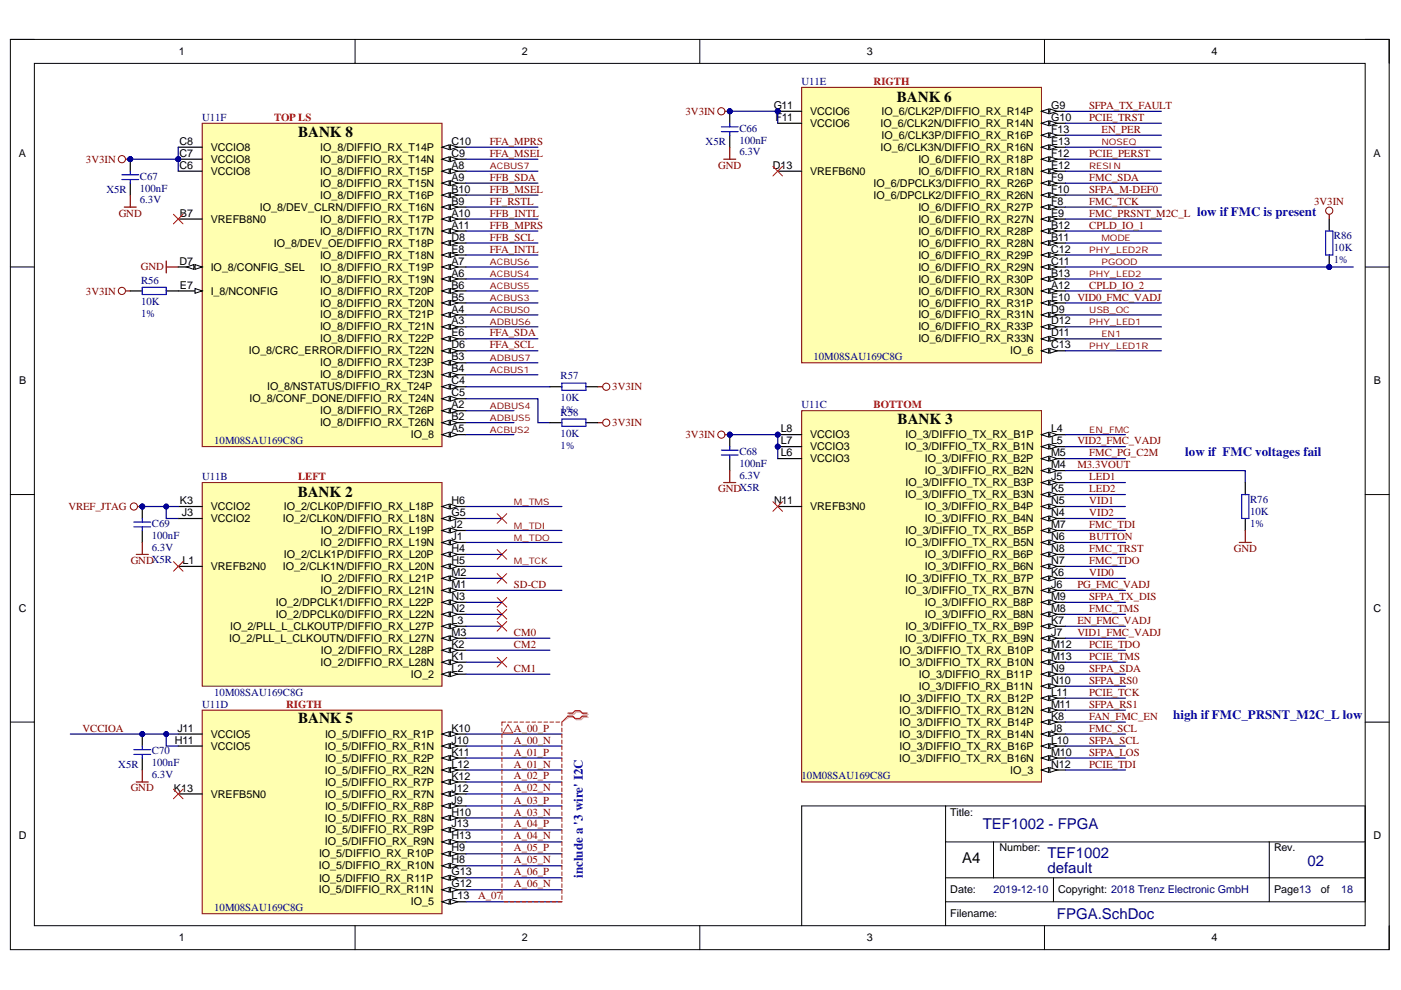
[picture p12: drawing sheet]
<svg xmlns="http://www.w3.org/2000/svg" width="297mm" height="210mm" viewBox="0 0 297 210" stroke-linecap="round" stroke-linejoin="round" font-family="sans-serif">
<defs><g id="words">
<g font-size="3.2">
<text x="190.1" y="21.6">BANK 6</text>
<text x="63.2" y="29">BANK 8</text>
<text x="190.3" y="89.9">BANK 3</text>
<text x="63.1" y="105.4">BANK 2</text>
<text x="63.2" y="153.4">BANK 5</text>
<text x="204" y="182.9">A4</text>
</g>
<g font-size="3.2" fill="#000080">
<text x="208.4" y="175.8">TEF1002 - FPGA</text>
<text x="222.1" y="185.2">default</text>
<text x="222.1" y="181.9">TEF1002</text>
<text x="277.2" y="183.6">02</text>
<text x="224.1" y="194.8">FPGA.SchDoc</text>
</g>
<g font-size="2.7" fill="#00f">
<text x="253.8" y="45.8">low if FMC is present</text>
<text x="251.3" y="96.6">low if FMC voltages fail</text>
<text x="248.8" y="152.5">high if FMC_PRSNT_M2C_L low</text>
<text x="123.6" y="186.1" transform="rotate(-90 123.6 186.1)">include a '3 wire' I2C</text>
</g>
<g font-size="2.3">
<text x="37.9" y="11.7">1</text>
<text x="110.7" y="11.7">2</text>
<text x="183.8" y="11.7">3</text>
<text x="256.8" y="11.7">4</text>
<text x="164" y="23.1">G11</text>
<text x="222.8" y="23.1">G9</text>
<text x="164.4" y="25.7">F11</text>
<text x="171.7" y="24.3">VCCIO6</text>
<text x="171.7" y="26.9">VCCIO6</text>
<text x="186.7" y="26.9">IO_6/CLK2N/DIFFIO_RX_R14N</text>
<text x="186.9" y="24.3">IO_6/CLK2P/DIFFIO_RX_R14P</text>
<text x="186.9" y="29.5">IO_6/CLK3P/DIFFIO_RX_R16P</text>
<text x="222.8" y="25.7">G10</text>
<text x="222.8" y="28.2">F13</text>
<text x="4" y="33.3">A</text>
<text x="38" y="30.7">C8</text>
<text x="38" y="33.3">C7</text>
<text x="38" y="35.8">C6</text>
<text x="44.7" y="32">VCCIO8</text>
<text x="44.7" y="34.5">VCCIO8</text>
<text x="67.8" y="34.5">IO_8/DIFFIO_RX_T14N</text>
<text x="67.9" y="32">IO_8/DIFFIO_RX_T14P</text>
<text x="95.7" y="30.7">C10</text>
<text x="95.7" y="35.8">A8</text>
<text x="95.7" y="33.3">C9</text>
<text x="163.9" y="35.8">D13</text>
<text x="186.7" y="32">IO_6/CLK3N/DIFFIO_RX_R16N</text>
<text x="194.7" y="34.5">IO_6/DIFFIO_RX_R18P</text>
<text x="222.8" y="33.3">F12</text>
<text x="222.8" y="35.8">E12</text>
<text x="222.8" y="30.7">E13</text>
<text x="291.2" y="33.3">A</text>
<text x="44.7" y="37.1">VCCIO8</text>
<text x="67.8" y="39.6">IO_8/DIFFIO_RX_T15N</text>
<text x="67.9" y="37.1">IO_8/DIFFIO_RX_T15P</text>
<text x="95.7" y="38.3">A9</text>
<text x="95.7" y="40.9">B10</text>
<text x="171.7" y="37.1">VREFB6N0</text>
<text x="185.2" y="39.6">IO_6/DPCLK3/DIFFIO_RX_R26P</text>
<text x="194.7" y="37.1">IO_6/DIFFIO_RX_R18N</text>
<text x="222.8" y="38.3">F9</text>
<text x="222.8" y="40.9">F10</text>
<text x="38.2" y="45.9">B7</text>
<text x="44.7" y="47.2">VREFB8N0</text>
<text x="55.1" y="44.7">IO_8/DEV_CLRN/DIFFIO_RX_T16N</text>
<text x="67.9" y="42.1">IO_8/DIFFIO_RX_T16P</text>
<text x="67.9" y="47.2">IO_8/DIFFIO_RX_T17P</text>
<text x="95.7" y="45.9">A10</text>
<text x="95.7" y="43.4">B9</text>
<text x="185.2" y="42.1">IO_6/DPCLK2/DIFFIO_RX_R26N</text>
<text x="194.7" y="44.7">IO_6/DIFFIO_RX_R27P</text>
<text x="194.7" y="47.2">IO_6/DIFFIO_RX_R27N</text>
<text x="222.8" y="43.4">F8</text>
<text x="222.8" y="45.9">E9</text>
<text x="58" y="52.3">IO_8/DEV_OE/DIFFIO_RX_T18P</text>
<text x="67.8" y="49.7">IO_8/DIFFIO_RX_T17N</text>
<text x="95.7" y="48.5">A11</text>
<text x="95.7" y="53.6">E8</text>
<text x="95.7" y="51">D8</text>
<text x="194.7" y="49.7">IO_6/DIFFIO_RX_R28P</text>
<text x="194.7" y="52.3">IO_6/DIFFIO_RX_R28N</text>
<text x="222.8" y="48.5">B12</text>
<text x="222.8" y="51">B11</text>
<text x="222.8" y="53.6">C12</text>
<text x="38" y="56.1">D7</text>
<text x="44.7" y="57.4">IO_8/CONFIG_SEL</text>
<text x="67.8" y="54.8">IO_8/DIFFIO_RX_T18N</text>
<text x="67.8" y="59.9">IO_8/DIFFIO_RX_T19N</text>
<text x="67.9" y="57.4">IO_8/DIFFIO_RX_T19P</text>
<text x="95.7" y="56.1">A7</text>
<text x="95.7" y="58.7">A6</text>
<text x="194.7" y="54.8">IO_6/DIFFIO_RX_R29P</text>
<text x="194.7" y="59.9">IO_6/DIFFIO_RX_R30P</text>
<text x="194.7" y="57.4">IO_6/DIFFIO_RX_R29N</text>
<text x="222.8" y="58.7">B13</text>
<text x="222.8" y="56.1">C11</text>
<text x="38.2" y="61.2">E7</text>
<text x="44.7" y="62.5">I_8/NCONFIG</text>
<text x="67.8" y="65">IO_8/DIFFIO_RX_T20N</text>
<text x="67.9" y="62.5">IO_8/DIFFIO_RX_T20P</text>
<text x="95.7" y="61.2">B6</text>
<text x="95.7" y="63.7">B5</text>
<text x="194.7" y="62.5">IO_6/DIFFIO_RX_R30N</text>
<text x="194.7" y="65">IO_6/DIFFIO_RX_R31P</text>
<text x="222.8" y="61.2">A12</text>
<text x="222.8" y="63.7">E10 VID0_FMC_VADJ</text>
<text x="67.8" y="70.1">IO_8/DIFFIO_RX_T21N</text>
<text x="67.9" y="67.5">IO_8/DIFFIO_RX_T21P</text>
<text x="95.7" y="66.3">A4</text>
<text x="95.7" y="68.8">A3</text>
<text x="95.7" y="71.3">E6</text>
<text x="194.7" y="67.5">IO_6/DIFFIO_RX_R31N</text>
<text x="194.7" y="70.1">IO_6/DIFFIO_RX_R33P</text>
<text x="222.8" y="66.3">D9</text>
<text x="222.8" y="68.8">D12</text>
<text x="222.8" y="71.3">D11</text>
<text x="52.8" y="75.1">IO_8/CRC_ERROR/DIFFIO_RX_T22N</text>
<text x="67.9" y="72.6">IO_8/DIFFIO_RX_T22P</text>
<text x="67.9" y="77.7">IO_8/DIFFIO_RX_T23P</text>
<text x="95.7" y="76.4">B3</text>
<text x="95.7" y="73.9">D6</text>
<text x="194.7" y="72.6">IO_6/DIFFIO_RX_R33N</text>
<text x="214.2" y="75.1">IO_6</text>
<text x="222.8" y="73.9">C13</text>
<text x="4.1" y="81.5">B</text>
<text x="56.6" y="82.8">IO_8/NSTATUS/DIFFIO_RX_T24P</text>
<text x="67.8" y="80.2">IO_8/DIFFIO_RX_T23N</text>
<text x="95.7" y="79">B4</text>
<text x="95.7" y="81.5">C4</text>
<text x="291.3" y="81.5">B</text>
<text x="52.9" y="85.3">IO_8/CONF_DONE/DIFFIO_RX_T24N</text>
<text x="67.9" y="87.9">IO_8/DIFFIO_RX_T26P</text>
<text x="95.7" y="86.6">A2</text>
<text x="95.7" y="89.1">B2</text>
<text x="95.7" y="84">C5</text>
<text x="67.8" y="90.4">IO_8/DIFFIO_RX_T26N</text>
<text x="87.1" y="92.9">IO_8</text>
<text x="95.7" y="91.7">A5</text>
<text x="165.5" y="91.7">L8</text>
<text x="165.5" y="94.2">L7</text>
<text x="171.7" y="92.9">VCCIO3</text>
<text x="171.7" y="95.5">VCCIO3</text>
<text x="191.9" y="95.5">IO_3/DIFFIO_TX_RX_B1N</text>
<text x="192" y="92.9">IO_3/DIFFIO_TX_RX_B1P</text>
<text x="222.8" y="94.2">L5</text>
<text x="222.8" y="91.7">L4</text>
<text x="165.5" y="96.7">L6</text>
<text x="171.7" y="98">VCCIO3</text>
<text x="196.1" y="100.5">IO_3/DIFFIO_RX_B2N</text>
<text x="196.1" y="98">IO_3/DIFFIO_RX_B2P</text>
<text x="222.8" y="99.3">M4</text>
<text x="222.8" y="96.7">M5</text>
<text x="222.8" y="101.8">J5</text>
<text x="38.2" y="106.9">K3</text>
<text x="95.7" y="106.9">H6</text>
<text x="164.2" y="106.9">N11</text>
<text x="191.9" y="105.6">IO_3/DIFFIO_TX_RX_B3N</text>
<text x="192" y="103.1">IO_3/DIFFIO_TX_RX_B3P</text>
<text x="222.8" y="104.3">K5</text>
<text x="222.8" y="106.9">N5</text>
<text x="38.5" y="109.4">J3</text>
<text x="44.7" y="108.2">VCCIO2</text>
<text x="44.7" y="110.7">VCCIO2</text>
<text x="60" y="110.7">IO_2/CLK0N/DIFFIO_RX_L18N</text>
<text x="60.2" y="108.2">IO_2/CLK0P/DIFFIO_RX_L18P</text>
<text x="68" y="113.2">IO_2/DIFFIO_RX_L19P</text>
<text x="95.7" y="112">J2</text>
<text x="95.7" y="109.4">G5</text>
<text x="171.7" y="108.2">VREFB3N0</text>
<text x="192" y="113.2">IO_3/DIFFIO_TX_RX_B5P</text>
<text x="196.1" y="110.7">IO_3/DIFFIO_RX_B4N</text>
<text x="196.1" y="108.2">IO_3/DIFFIO_RX_B4P</text>
<text x="222.8" y="109.4">N4</text>
<text x="222.8" y="112">M7</text>
<text x="38.7" y="119.6">L1</text>
<text x="60.2" y="118.3">IO_2/CLK1P/DIFFIO_RX_L20P</text>
<text x="68" y="115.8">IO_2/DIFFIO_RX_L19N</text>
<text x="95.7" y="114.5">J1</text>
<text x="95.7" y="119.6">H5</text>
<text x="95.7" y="117.1">H4</text>
<text x="191.9" y="115.8">IO_3/DIFFIO_TX_RX_B5N</text>
<text x="196.1" y="118.3">IO_3/DIFFIO_RX_B6P</text>
<text x="222.8" y="114.5">N6</text>
<text x="222.8" y="119.6">N7</text>
<text x="222.8" y="117.1">N8</text>
<text x="44.7" y="120.9">VREFB2N0</text>
<text x="60" y="120.9">IO_2/CLK1N/DIFFIO_RX_L20N</text>
<text x="68" y="125.9">IO_2/DIFFIO_RX_L21N</text>
<text x="68" y="123.4">IO_2/DIFFIO_RX_L21P</text>
<text x="95.7" y="124.7">M1</text>
<text x="95.7" y="122.1">M2</text>
<text x="191.9" y="125.9">IO_3/DIFFIO_TX_RX_B7N</text>
<text x="192" y="123.4">IO_3/DIFFIO_TX_RX_B7P</text>
<text x="196.1" y="120.9">IO_3/DIFFIO_RX_B6N</text>
<text x="222.8" y="124.7">J6</text>
<text x="222.8" y="122.1">K6</text>
<text x="4" y="129.7">C</text>
<text x="58.5" y="131">IO_2/DPCLK0/DIFFIO_RX_L22N</text>
<text x="58.5" y="128.5">IO_2/DPCLK1/DIFFIO_RX_L22P</text>
<text x="95.7" y="129.7">N2</text>
<text x="95.7" y="127.2">N3</text>
<text x="196.1" y="131">IO_3/DIFFIO_RX_B8N</text>
<text x="196.1" y="128.5">IO_3/DIFFIO_RX_B8P</text>
<text x="222.8" y="129.7">M8</text>
<text x="222.8" y="127.2">M9</text>
<text x="291.2" y="129.7">C</text>
<text x="48.6" y="136.1">IO_2/PLL_L_CLKOUTN/DIFFIO_RX_L27N</text>
<text x="48.8" y="133.6">IO_2/PLL_L_CLKOUTP/DIFFIO_RX_L27P</text>
<text x="95.7" y="137.4">K2</text>
<text x="95.7" y="134.8">M3</text>
<text x="95.7" y="132.3">L3</text>
<text x="191.9" y="136.1">IO_3/DIFFIO_TX_RX_B9N</text>
<text x="192" y="133.6">IO_3/DIFFIO_TX_RX_B9P</text>
<text x="222.8" y="134.8">J7</text>
<text x="222.8" y="132.3">K7</text>
<text x="222.8" y="137.4">M12</text>
<text x="68" y="141.2">IO_2/DIFFIO_RX_L28N</text>
<text x="68" y="138.6">IO_2/DIFFIO_RX_L28P</text>
<text x="87.1" y="143.7">IO_2</text>
<text x="95.7" y="142.4">L2</text>
<text x="95.7" y="139.9">K1</text>
<text x="190.6" y="141.2">IO_3/DIFFIO_TX_RX_B10N</text>
<text x="190.7" y="138.6">IO_3/DIFFIO_TX_RX_B10P</text>
<text x="194.8" y="143.7">IO_3/DIFFIO_RX_B11P</text>
<text x="222.8" y="139.9">M13</text>
<text x="222.8" y="142.4">N9</text>
<text x="190.7" y="148.8">IO_3/DIFFIO_TX_RX_B12P</text>
<text x="194.8" y="146.2">IO_3/DIFFIO_RX_B11N</text>
<text x="222.8" y="145">N10</text>
<text x="222.8" y="147.5">L11</text>
<text x="37.6" y="155.1">J11</text>
<text x="95.7" y="155.1">K10</text>
<text x="190.6" y="151.3">IO_3/DIFFIO_TX_RX_B12N</text>
<text x="190.7" y="153.9">IO_3/DIFFIO_TX_RX_B14P</text>
<text x="222.8" y="150.1">M11</text>
<text x="222.8" y="155.1">J8</text>
<text x="222.8" y="152.6">K8</text>
<text x="37.1" y="157.7">H11</text>
<text x="44.7" y="156.4">VCCIO5</text>
<text x="44.7" y="158.9">VCCIO5</text>
<text x="68.9" y="158.9">IO_5/DIFFIO_RX_R1N</text>
<text x="68.9" y="156.4">IO_5/DIFFIO_RX_R1P</text>
<text x="68.9" y="161.5">IO_5/DIFFIO_RX_R2P</text>
<text x="95.7" y="160.2">K11</text>
<text x="95.7" y="157.7">J10</text>
<text x="190.6" y="156.4">IO_3/DIFFIO_TX_RX_B14N</text>
<text x="190.6" y="161.5">IO_3/DIFFIO_TX_RX_B16N</text>
<text x="190.7" y="158.9">IO_3/DIFFIO_TX_RX_B16P</text>
<text x="222.8" y="160.2">M10</text>
<text x="222.8" y="157.7">L10</text>
<text x="36.9" y="167.8">K13</text>
<text x="68.9" y="164">IO_5/DIFFIO_RX_R2N</text>
<text x="68.9" y="166.6">IO_5/DIFFIO_RX_R7P</text>
<text x="95.7" y="162.8">L12</text>
<text x="95.7" y="165.3">K12</text>
<text x="95.7" y="167.8">J12</text>
<text x="214.2" y="164">IO_3</text>
<text x="222.8" y="162.8">N12</text>
<text x="44.7" y="169.1">VREFB5N0</text>
<text x="68.9" y="169.1">IO_5/DIFFIO_RX_R7N</text>
<text x="68.9" y="171.6">IO_5/DIFFIO_RX_R8P</text>
<text x="95.7" y="170.4">J9</text>
<text x="95.7" y="172.9">H10</text>
<text x="201.5" y="172.9">Title:</text>
<text x="4" y="178">D</text>
<text x="68.9" y="174.2">IO_5/DIFFIO_RX_R8N</text>
<text x="68.9" y="179.3">IO_5/DIFFIO_RX_R9N</text>
<text x="68.9" y="176.7">IO_5/DIFFIO_RX_R9P</text>
<text x="95.7" y="175.4">J13</text>
<text x="95.7" y="178">H13</text>
<text x="291.2" y="178">D</text>
<text x="67.6" y="184.3">IO_5/DIFFIO_RX_R10N</text>
<text x="67.6" y="181.8">IO_5/DIFFIO_RX_R10P</text>
<text x="95.7" y="180.5">H9</text>
<text x="95.7" y="185.6">G13</text>
<text x="95.7" y="183.1">H8</text>
<text x="211.9" y="180.5">Number:</text>
<text x="270.1" y="180.5">Rev.</text>
<text x="67.6" y="189.4">IO_5/DIFFIO_RX_R11N</text>
<text x="67.6" y="186.9">IO_5/DIFFIO_RX_R11P</text>
<text x="87.1" y="192">IO_5</text>
<text x="95.7" y="190.7">L13</text>
<text x="95.7" y="188.2">G12</text>
<text x="201.5" y="189.4">Date:</text>
<text x="224.4" y="189.4">Copyright: 2018 Trenz Electronic GmbH</text>
<text x="270.1" y="189.4">Page13</text>
<text x="280" y="189.4">of</text>
<text x="201.5" y="194.5">Filename:</text>
<text x="37.9" y="199.6">1</text>
<text x="110.7" y="199.6">2</text>
<text x="183.8" y="199.6">3</text>
<text x="256.8" y="199.6">4</text>
</g>
<g font-size="2.3" fill="#000080">
<text x="170" y="18">U11E</text>
<text x="42.9" y="25.6">U11F</text>
<text x="156.8" y="27.9">C66</text>
<text x="149.6" y="30.7">X5R</text>
<text x="156.8" y="33">6.3V</text>
<text x="156.8" y="30.4">100nF</text>
<text x="22.5" y="40.9">X5R</text>
<text x="29.7" y="38.1">C67</text>
<text x="29.7" y="40.6">100nF</text>
<text x="29.7" y="43.1">6.3V</text>
<text x="282.8" y="50.8">R86</text>
<text x="282.8" y="53.3">10K</text>
<text x="282.8" y="55.8">1%</text>
<text x="29.9" y="60.1">R56</text>
<text x="29.9" y="64.7">10K</text>
<text x="29.9" y="67.3">1%</text>
<text x="172.5" y="76.4">10M08SAU169C8G</text>
<text x="118.9" y="80.5">R57</text>
<text x="118.9" y="87.6">1%</text>
<text x="118.9" y="85">10K</text>
<text x="118.9" y="88.1">R58</text>
<text x="170" y="86.5">U11C</text>
<text x="45.4" y="94.2">10M08SAU169C8G</text>
<text x="118.9" y="95.2">1%</text>
<text x="118.9" y="92.7">10K</text>
<text x="42.9" y="101.8">U11B</text>
<text x="156.8" y="101.5">6.3V</text>
<text x="156.8" y="96.5">C68</text>
<text x="156.8" y="99">100nF</text>
<text x="265.1" y="106.6">R76</text>
<text x="32.2" y="111.7">C69</text>
<text x="265.1" y="111.7">1%</text>
<text x="265.1" y="109.1">10K</text>
<text x="32.2" y="116.8">6.3V</text>
<text x="32.2" y="114.2">100nF</text>
<text x="45.4" y="147.5">10M08SAU169C8G</text>
<text x="42.9" y="150.1">U11D</text>
<text x="32.2" y="159.9">C70</text>
<text x="25.1" y="162.7">X5R</text>
<text x="32.2" y="165">6.3V</text>
<text x="32.2" y="162.5">100nF</text>
<text x="170" y="165.3">10M08SAU169C8G</text>
<text x="210.7" y="189.4">2019-12-10</text>
<text x="284.3" y="189.4">18</text>
<text x="45.4" y="193.2">10M08SAU169C8G</text>
</g>
<g font-size="2.3" fill="#f00">
<text x="185.2" y="18">RIGTH</text>
<text x="58.1" y="25.6">TOP LS</text>
<text x="185.2" y="86.5">BOTTOM</text>
<text x="63.2" y="101.8">LEFT</text>
<text x="60.7" y="150.1">RIGTH</text>
</g>
<g font-size="2.3" fill="#800000">
<text x="231" y="23.1">SFPA_TX_FAULT</text>
<text x="145.3" y="24.3">3V3IN</text>
<text x="231" y="25.6">PCIE_TRST</text>
<text x="233.5" y="28.1">EN_PER</text>
<text x="18.2" y="34.5">3V3IN</text>
<text x="103.9" y="33.2">FFA_MSEL</text>
<text x="103.9" y="30.7">FFA_MPRS</text>
<text x="152.3" y="35.8">GND</text>
<text x="231" y="33.2">PCIE_PERST</text>
<text x="103.9" y="38.3">FFB_SDA</text>
<text x="103.9" y="40.9">FFB_MSEL</text>
<text x="231" y="38.3">FMC_SDA</text>
<text x="231" y="40.9">SFPA_M-DEF0</text>
<text x="25.2" y="45.9">GND</text>
<text x="103.9" y="43.4">FF_RSTL</text>
<text x="103.9" y="45.9">FFB_INTL</text>
<text x="231" y="43.4">FMC_TCK</text>
<text x="231" y="45.9">FMC_PRSNT_M2C_L</text>
<text x="278.6" y="43.4">3V3IN</text>
<text x="103.9" y="53.5">FFA_INTL</text>
<text x="103.9" y="51">FFB_SCL</text>
<text x="103.9" y="48.5">FFB_MPRS</text>
<text x="231" y="48.5">CPLD_IO_1</text>
<text x="29.9" y="57.3">GND</text>
<text x="18.2" y="62.5">3V3IN</text>
<text x="231" y="61.2">CPLD_IO_2</text>
<text x="103.9" y="71.3">FFA_SDA</text>
<text x="103.9" y="73.9">FFA_SCL</text>
<text x="129.8" y="82.7">3V3IN</text>
<text x="129.8" y="90.4">3V3IN</text>
<text x="145.3" y="92.9">3V3IN</text>
<text x="228.4" y="94.2">VID2_FMC_VADJ</text>
<text x="228.4" y="99.3">M3.3VOUT</text>
<text x="231" y="101.8">LED1</text>
<text x="231" y="96.7">FMC_PG_C2M</text>
<text x="152.3" y="104.3">GNDX5R</text>
<text x="231" y="104.3">LED2</text>
<text x="231" y="106.9">VID1</text>
<text x="14.5" y="108.1">VREF_JTAG</text>
<text x="231" y="111.9">FMC_TDI</text>
<text x="231" y="109.4">VID2</text>
<text x="27.7" y="119.6">GNDX5R</text>
<text x="231" y="119.6">FMC_TDO</text>
<text x="231" y="117.1">FMC_TRST</text>
<text x="231" y="114.5">BUTTON</text>
<text x="261.6" y="117.1">GND</text>
<text x="109" y="124.7">SD-CD</text>
<text x="228.4" y="124.7">PG_FMC_VADJ</text>
<text x="231" y="122.1">VID0</text>
<text x="231" y="129.7">FMC_TMS</text>
<text x="231" y="127.2">SFPA_TX_DIS</text>
<text x="109" y="137.3">CM2</text>
<text x="109" y="134.8">CM0</text>
<text x="228.4" y="134.8">VID1_FMC_VADJ</text>
<text x="228.4" y="132.3">EN_FMC_VADJ</text>
<text x="231" y="137.3">PCIE_TDO</text>
<text x="109" y="142.4">CM1</text>
<text x="231" y="142.4">SFPA_SDA</text>
<text x="231" y="139.9">PCIE_TMS</text>
<text x="231" y="145">SFPA_RS0</text>
<text x="231" y="147.5">PCIE_TCK</text>
<text x="17.5" y="155.1">VCCIOA</text>
<text x="109" y="155.1">A_00_P</text>
<text x="231" y="155.1">FMC_SCL</text>
<text x="231" y="150.1">SFPA_RS1</text>
<text x="231" y="152.6">FAN_FMC_EN</text>
<text x="109" y="157.7">A_00_N</text>
<text x="109" y="160.2">A_01_P</text>
<text x="231" y="157.7">SFPA_SCL</text>
<text x="231" y="160.2">SFPA_LOS</text>
<text x="27.7" y="167.8">GND</text>
<text x="109" y="162.7">A_01_N</text>
<text x="109" y="165.3">A_02_P</text>
<text x="109" y="167.8">A_02_N</text>
<text x="231" y="162.7">PCIE_TDI</text>
<text x="109" y="170.4">A_03_P</text>
<text x="109" y="172.9">A_03_N</text>
<text x="109" y="175.4">A_04_P</text>
<text x="109" y="178">A_04_N</text>
<text x="109" y="180.5">A_05_P</text>
<text x="109" y="183.1">A_05_N</text>
<text x="109" y="185.6">A_06_P</text>
<text x="101.4" y="190.7">A_07</text>
<text x="109" y="188.1">A_06_N</text>
</g>
<g font-size="1.9" fill="#800000">
<text x="103.9" y="35.9">ACBUS7</text>
<text x="231" y="35.9">RESIN</text>
<text x="233.5" y="30.8">NOSEQ</text>
<text x="231" y="53.7">PHY_LED2R</text>
<text x="233.5" y="51.1">MODE</text>
<text x="103.9" y="58.7">ACBUS4</text>
<text x="103.9" y="56.2">ACBUS6</text>
<text x="231" y="58.7">PHY_LED2</text>
<text x="233.5" y="56.2">PGOOD</text>
<text x="103.9" y="63.8">ACBUS3</text>
<text x="103.9" y="61.3">ACBUS5</text>
<text x="103.9" y="68.9">ADBUS6</text>
<text x="103.9" y="66.3">ACBUS0</text>
<text x="231" y="66.3">USB_OC</text>
<text x="231" y="68.9">PHY_LED1</text>
<text x="233.5" y="71.4">EN1</text>
<text x="103.9" y="76.5">ADBUS7</text>
<text x="231" y="73.9">PHY_LED1R</text>
<text x="103.9" y="79.1">ACBUS1</text>
<text x="103.9" y="86.7">ADBUS4</text>
<text x="103.9" y="89.2">ADBUS5</text>
<text x="103.9" y="91.7">ACBUS2</text>
<text x="231" y="91.7">EN_FMC</text>
<text x="109" y="107">M_TMS</text>
<text x="109" y="112.1">M_TDI</text>
<text x="109" y="119.7">M_TCK</text>
<text x="109" y="114.6">M_TDO</text>
</g>
</g></defs>
<path d="M2.2 8.4h292.3v193h-292.3z" fill="none" stroke="#000" stroke-width=".21"/>
<path d="M7.3 13.4h282.1v182.9h-282.1z" fill-rule="evenodd" fill="#fff"/>
<g fill="none" stroke="#000" stroke-width=".21">
<path d="M2.2 8.4h5.1M7.3 13.4h282.1v182.9h-282.1zM75.3 8.4v5M148.4 8.4v5M221.4 8.4v5M289.4 8.4h5.1v5M2.2 56.6h5.1M289.4 56.6h5.1M2.2 104.9h5.1M289.4 104.9h5.1M2.2 153.1h5.1M289.4 153.1h5.1"/>
<path d="M200.5 170.9v25.4M200.5 178.5h88.9M210.6 178.5v7.6M269.1 178.5v12.7M75.3 196.3v5.1M148.4 196.3v5.1M200.5 191.2h88.9v-20.3h-119.4v25.4M200.5 186.1h88.9M221.4 196.3v5.1M223.4 186.1v5.1M294.5 196.3v5.1"/>
</g>
<path d="M42.9 102.3h50.8v43.2h-50.8z" fill-rule="evenodd" fill="#ffffb0"/>
<path d="M42.9 102.3h50.8v43.2h-50.8z" fill="none" stroke="#800000" stroke-width=".21"/>
<path d="M93.7 115h5.1" fill="none" stroke="#000" stroke-width=".25"/>
<path d="M93.7 115l1.5-.5v1z" fill="#f8fcff"/>
<path d="M93.7 115l1.5-.5v1z" fill="none" stroke="#000" stroke-width=".21"/>
<path d="M95.5 114.5l1.5 .5-1.5 .5z" fill="#f8fcff"/>
<path d="M95.5 114.5l1.5 .5-1.5 .5z" fill="none" stroke="#000" stroke-width=".21"/>
<path d="M93.7 112.5h5.1" fill="none" stroke="#000" stroke-width=".25"/>
<path d="M93.7 112.5l1.5-.5v1z" fill="#f8fcff"/>
<path d="M93.7 112.5l1.5-.5v1z" fill="none" stroke="#000" stroke-width=".21"/>
<path d="M95.5 112l1.5 .5-1.5 .5z" fill="#f8fcff"/>
<path d="M95.5 112l1.5 .5-1.5 .5z" fill="none" stroke="#000" stroke-width=".21"/>
<path d="M93.7 125.2h5.1" fill="none" stroke="#000" stroke-width=".25"/>
<path d="M93.7 125.2l1.5-.5v1z" fill="#f8fcff"/>
<path d="M93.7 125.2l1.5-.5v1z" fill="none" stroke="#000" stroke-width=".21"/>
<path d="M95.5 124.7l1.5 .5-1.5 .5z" fill="#f8fcff"/>
<path d="M95.5 124.7l1.5 .5-1.5 .5z" fill="none" stroke="#000" stroke-width=".21"/>
<path d="M93.7 122.6h5.1" fill="none" stroke="#000" stroke-width=".25"/>
<path d="M93.7 122.6l1.5-.5v1z" fill="#f8fcff"/>
<path d="M93.7 122.6l1.5-.5v1z" fill="none" stroke="#000" stroke-width=".21"/>
<path d="M95.5 122.1l1.5 .5-1.5 .5z" fill="#f8fcff"/>
<path d="M95.5 122.1l1.5 .5-1.5 .5z" fill="none" stroke="#000" stroke-width=".21"/>
<path d="M93.7 142.9h5.1" fill="none" stroke="#000" stroke-width=".25"/>
<path d="M93.7 142.9l1.5-.5v1z" fill="#f8fcff"/>
<path d="M93.7 142.9l1.5-.5v1z" fill="none" stroke="#000" stroke-width=".21"/>
<path d="M95.5 142.4l1.5 .5-1.5 .5z" fill="#f8fcff"/>
<path d="M95.5 142.4l1.5 .5-1.5 .5z" fill="none" stroke="#000" stroke-width=".21"/>
<path d="M93.7 140.4h5.1" fill="none" stroke="#000" stroke-width=".25"/>
<path d="M93.7 140.4l1.5-.5v1z" fill="#f8fcff"/>
<path d="M93.7 140.4l1.5-.5v1z" fill="none" stroke="#000" stroke-width=".21"/>
<path d="M95.5 139.9l1.5 .5-1.5 .5z" fill="#f8fcff"/>
<path d="M95.5 139.9l1.5 .5-1.5 .5z" fill="none" stroke="#000" stroke-width=".21"/>
<path d="M93.7 137.9h5.1" fill="none" stroke="#000" stroke-width=".25"/>
<path d="M93.7 137.9l1.5-.5v1z" fill="#f8fcff"/>
<path d="M93.7 137.9l1.5-.5v1z" fill="none" stroke="#000" stroke-width=".21"/>
<path d="M95.5 137.4l1.5 .5-1.5 .5z" fill="#f8fcff"/>
<path d="M95.5 137.4l1.5 .5-1.5 .5z" fill="none" stroke="#000" stroke-width=".21"/>
<path d="M93.7 135.3h5.1" fill="none" stroke="#000" stroke-width=".25"/>
<path d="M93.7 135.3l1.5-.5v1z" fill="#f8fcff"/>
<path d="M93.7 135.3l1.5-.5v1z" fill="none" stroke="#000" stroke-width=".21"/>
<path d="M95.5 134.8l1.5 .5-1.5 .5z" fill="#f8fcff"/>
<path d="M95.5 134.8l1.5 .5-1.5 .5z" fill="none" stroke="#000" stroke-width=".21"/>
<path d="M93.7 132.8h5.1" fill="none" stroke="#000" stroke-width=".25"/>
<path d="M93.7 132.8l1.5-.5v1z" fill="#f8fcff"/>
<path d="M93.7 132.8l1.5-.5v1z" fill="none" stroke="#000" stroke-width=".21"/>
<path d="M95.5 132.3l1.5 .5-1.5 .5z" fill="#f8fcff"/>
<path d="M95.5 132.3l1.5 .5-1.5 .5z" fill="none" stroke="#000" stroke-width=".21"/>
<path d="M93.7 109.9h5.1" fill="none" stroke="#000" stroke-width=".25"/>
<path d="M93.7 109.9l1.5-.5v1z" fill="#f8fcff"/>
<path d="M93.7 109.9l1.5-.5v1z" fill="none" stroke="#000" stroke-width=".21"/>
<path d="M95.5 109.4l1.5 .5-1.5 .5z" fill="#f8fcff"/>
<path d="M95.5 109.4l1.5 .5-1.5 .5z" fill="none" stroke="#000" stroke-width=".21"/>
<path d="M93.7 107.4h5.1" fill="none" stroke="#000" stroke-width=".25"/>
<path d="M93.7 107.4l1.5-.5v1z" fill="#f8fcff"/>
<path d="M93.7 107.4l1.5-.5v1z" fill="none" stroke="#000" stroke-width=".21"/>
<path d="M95.5 106.9l1.5 .5-1.5 .5z" fill="#f8fcff"/>
<path d="M95.5 106.9l1.5 .5-1.5 .5z" fill="none" stroke="#000" stroke-width=".21"/>
<path d="M93.7 120.1h5.1" fill="none" stroke="#000" stroke-width=".25"/>
<path d="M93.7 120.1l1.5-.5v1z" fill="#f8fcff"/>
<path d="M93.7 120.1l1.5-.5v1z" fill="none" stroke="#000" stroke-width=".21"/>
<path d="M95.5 119.6l1.5 .5-1.5 .5z" fill="#f8fcff"/>
<path d="M95.5 119.6l1.5 .5-1.5 .5z" fill="none" stroke="#000" stroke-width=".21"/>
<path d="M93.7 117.6h5.1" fill="none" stroke="#000" stroke-width=".25"/>
<path d="M93.7 117.6l1.5-.6v1.1z" fill="#f8fcff"/>
<path d="M93.7 117.6l1.5-.6v1.1z" fill="none" stroke="#000" stroke-width=".21"/>
<path d="M95.5 117l1.5 .6-1.5 .5z" fill="#f8fcff"/>
<path d="M95.5 117l1.5 .6-1.5 .5z" fill="none" stroke="#000" stroke-width=".21"/>
<path d="M93.7 130.3h5.1" fill="none" stroke="#000" stroke-width=".25"/>
<path d="M93.7 130.3l1.5-.6v1.1z" fill="#f8fcff"/>
<path d="M93.7 130.3l1.5-.6v1.1z" fill="none" stroke="#000" stroke-width=".21"/>
<path d="M95.5 129.7l1.5 .6-1.5 .5z" fill="#f8fcff"/>
<path d="M95.5 129.7l1.5 .6-1.5 .5z" fill="none" stroke="#000" stroke-width=".21"/>
<path d="M93.7 127.7h5.1" fill="none" stroke="#000" stroke-width=".25"/>
<path d="M93.7 127.7l1.5-.5v1z" fill="#f8fcff"/>
<path d="M93.7 127.7l1.5-.5v1z" fill="none" stroke="#000" stroke-width=".21"/>
<path d="M95.5 127.2l1.5 .5-1.5 .5z" fill="#f8fcff"/>
<path d="M95.5 127.2l1.5 .5-1.5 .5z" fill="none" stroke="#000" stroke-width=".21"/>
<path d="M37.8 107.4h5.1M37.8 109.9h5.1M37.8 120.1h5.1" fill="none" stroke="#000" stroke-width=".25"/>
<circle cx="164.9" cy="92.2" r=".51" fill="#000080"/>
<circle cx="164.9" cy="92.2" r=".51" fill="none" stroke="#000080" stroke-width=".21"/>
<circle cx="164.9" cy="94.7" r=".51" fill="#000080"/>
<circle cx="164.9" cy="94.7" r=".51" fill="none" stroke="#000080" stroke-width=".21"/>
<path d="M170 87.1h50.8v78.7h-50.8z" fill-rule="evenodd" fill="#ffffb0"/>
<path d="M170 87.1h50.8v78.7h-50.8z" fill="none" stroke="#800000" stroke-width=".21"/>
<path d="M220.8 94.7h5.1" fill="none" stroke="#000" stroke-width=".25"/>
<path d="M220.8 94.7l1.5-.5v1z" fill="#f8fcff"/>
<path d="M220.8 94.7l1.5-.5v1z" fill="none" stroke="#000" stroke-width=".21"/>
<path d="M222.6 94.2l1.5 .5-1.5 .5z" fill="#f8fcff"/>
<path d="M222.6 94.2l1.5 .5-1.5 .5z" fill="none" stroke="#000" stroke-width=".21"/>
<path d="M220.8 99.8h5.1" fill="none" stroke="#000" stroke-width=".25"/>
<path d="M220.8 99.8l1.5-.5v1z" fill="#f8fcff"/>
<path d="M220.8 99.8l1.5-.5v1z" fill="none" stroke="#000" stroke-width=".21"/>
<path d="M222.6 99.3l1.5 .5-1.5 .5z" fill="#f8fcff"/>
<path d="M222.6 99.3l1.5 .5-1.5 .5z" fill="none" stroke="#000" stroke-width=".21"/>
<path d="M220.8 92.2h5.1" fill="none" stroke="#000" stroke-width=".25"/>
<path d="M220.8 92.2l1.5-.5v1z" fill="#f8fcff"/>
<path d="M220.8 92.2l1.5-.5v1z" fill="none" stroke="#000" stroke-width=".21"/>
<path d="M222.6 91.7l1.5 .5-1.5 .5z" fill="#f8fcff"/>
<path d="M222.6 91.7l1.5 .5-1.5 .5z" fill="none" stroke="#000" stroke-width=".21"/>
<path d="M220.8 97.2h5.1" fill="none" stroke="#000" stroke-width=".25"/>
<path d="M220.8 97.2l1.5-.5v1.1z" fill="#f8fcff"/>
<path d="M220.8 97.2l1.5-.5v1.1z" fill="none" stroke="#000" stroke-width=".21"/>
<path d="M222.6 96.7l1.5 .5-1.5 .6z" fill="#f8fcff"/>
<path d="M222.6 96.7l1.5 .5-1.5 .6z" fill="none" stroke="#000" stroke-width=".21"/>
<path d="M220.8 104.9h5.1" fill="none" stroke="#000" stroke-width=".25"/>
<path d="M220.8 104.9l1.5-.5v1z" fill="#f8fcff"/>
<path d="M220.8 104.9l1.5-.5v1z" fill="none" stroke="#000" stroke-width=".21"/>
<path d="M222.6 104.4l1.5 .5-1.5 .5z" fill="#f8fcff"/>
<path d="M222.6 104.4l1.5 .5-1.5 .5z" fill="none" stroke="#000" stroke-width=".21"/>
<path d="M220.8 109.9h5.1" fill="none" stroke="#000" stroke-width=".25"/>
<path d="M220.8 109.9l1.5-.5v1z" fill="#f8fcff"/>
<path d="M220.8 109.9l1.5-.5v1z" fill="none" stroke="#000" stroke-width=".21"/>
<path d="M222.6 109.4l1.5 .5-1.5 .5z" fill="#f8fcff"/>
<path d="M222.6 109.4l1.5 .5-1.5 .5z" fill="none" stroke="#000" stroke-width=".21"/>
<path d="M220.8 102.3h5.1" fill="none" stroke="#000" stroke-width=".25"/>
<path d="M220.8 102.3l1.5-.5v1z" fill="#f8fcff"/>
<path d="M220.8 102.3l1.5-.5v1z" fill="none" stroke="#000" stroke-width=".21"/>
<path d="M222.6 101.8l1.5 .5-1.5 .5z" fill="#f8fcff"/>
<path d="M222.6 101.8l1.5 .5-1.5 .5z" fill="none" stroke="#000" stroke-width=".21"/>
<path d="M220.8 107.4h5.1" fill="none" stroke="#000" stroke-width=".25"/>
<path d="M220.8 107.4l1.5-.5v1z" fill="#f8fcff"/>
<path d="M220.8 107.4l1.5-.5v1z" fill="none" stroke="#000" stroke-width=".21"/>
<path d="M222.6 106.9l1.5 .5-1.5 .5z" fill="#f8fcff"/>
<path d="M222.6 106.9l1.5 .5-1.5 .5z" fill="none" stroke="#000" stroke-width=".21"/>
<path d="M220.8 115h5.1" fill="none" stroke="#000" stroke-width=".25"/>
<path d="M220.8 115l1.5-.5v1z" fill="#f8fcff"/>
<path d="M220.8 115l1.5-.5v1z" fill="none" stroke="#000" stroke-width=".21"/>
<path d="M222.6 114.5l1.5 .5-1.5 .5z" fill="#f8fcff"/>
<path d="M222.6 114.5l1.5 .5-1.5 .5z" fill="none" stroke="#000" stroke-width=".21"/>
<path d="M220.8 120.1h5.1" fill="none" stroke="#000" stroke-width=".25"/>
<path d="M220.8 120.1l1.5-.5v1z" fill="#f8fcff"/>
<path d="M220.8 120.1l1.5-.5v1z" fill="none" stroke="#000" stroke-width=".21"/>
<path d="M222.6 119.6l1.5 .5-1.5 .5z" fill="#f8fcff"/>
<path d="M222.6 119.6l1.5 .5-1.5 .5z" fill="none" stroke="#000" stroke-width=".21"/>
<path d="M220.8 112.5h5.1" fill="none" stroke="#000" stroke-width=".25"/>
<path d="M220.8 112.5l1.5-.5v1z" fill="#f8fcff"/>
<path d="M220.8 112.5l1.5-.5v1z" fill="none" stroke="#000" stroke-width=".21"/>
<path d="M222.6 112l1.5 .5-1.5 .5z" fill="#f8fcff"/>
<path d="M222.6 112l1.5 .5-1.5 .5z" fill="none" stroke="#000" stroke-width=".21"/>
<path d="M220.8 117.6h5.1" fill="none" stroke="#000" stroke-width=".25"/>
<path d="M220.8 117.6l1.5-.5v1z" fill="#f8fcff"/>
<path d="M220.8 117.6l1.5-.5v1z" fill="none" stroke="#000" stroke-width=".21"/>
<path d="M222.6 117.1l1.5 .5-1.5 .5z" fill="#f8fcff"/>
<path d="M222.6 117.1l1.5 .5-1.5 .5z" fill="none" stroke="#000" stroke-width=".21"/>
<path d="M220.8 125.2h5.1" fill="none" stroke="#000" stroke-width=".25"/>
<path d="M220.8 125.2l1.5-.5v1z" fill="#f8fcff"/>
<path d="M220.8 125.2l1.5-.5v1z" fill="none" stroke="#000" stroke-width=".21"/>
<path d="M222.6 124.7l1.5 .5-1.5 .5z" fill="#f8fcff"/>
<path d="M222.6 124.7l1.5 .5-1.5 .5z" fill="none" stroke="#000" stroke-width=".21"/>
<path d="M220.8 130.3h5.1" fill="none" stroke="#000" stroke-width=".25"/>
<path d="M220.8 130.3l1.5-.6v1.1z" fill="#f8fcff"/>
<path d="M220.8 130.3l1.5-.6v1.1z" fill="none" stroke="#000" stroke-width=".21"/>
<path d="M222.6 129.7l1.5 .6-1.5 .5z" fill="#f8fcff"/>
<path d="M222.6 129.7l1.5 .6-1.5 .5z" fill="none" stroke="#000" stroke-width=".21"/>
<path d="M220.8 122.6h5.1" fill="none" stroke="#000" stroke-width=".25"/>
<path d="M220.8 122.6l1.5-.5v1z" fill="#f8fcff"/>
<path d="M220.8 122.6l1.5-.5v1z" fill="none" stroke="#000" stroke-width=".21"/>
<path d="M222.6 122.1l1.5 .5-1.5 .5z" fill="#f8fcff"/>
<path d="M222.6 122.1l1.5 .5-1.5 .5z" fill="none" stroke="#000" stroke-width=".21"/>
<path d="M220.8 127.7h5.1" fill="none" stroke="#000" stroke-width=".25"/>
<path d="M220.8 127.7l1.5-.5v1z" fill="#f8fcff"/>
<path d="M220.8 127.7l1.5-.5v1z" fill="none" stroke="#000" stroke-width=".21"/>
<path d="M222.6 127.2l1.5 .5-1.5 .5z" fill="#f8fcff"/>
<path d="M222.6 127.2l1.5 .5-1.5 .5z" fill="none" stroke="#000" stroke-width=".21"/>
<path d="M220.8 135.3h5.1" fill="none" stroke="#000" stroke-width=".25"/>
<path d="M220.8 135.3l1.5-.5v1z" fill="#f8fcff"/>
<path d="M220.8 135.3l1.5-.5v1z" fill="none" stroke="#000" stroke-width=".21"/>
<path d="M222.6 134.8l1.5 .5-1.5 .5z" fill="#f8fcff"/>
<path d="M222.6 134.8l1.5 .5-1.5 .5z" fill="none" stroke="#000" stroke-width=".21"/>
<path d="M220.8 132.8h5.1" fill="none" stroke="#000" stroke-width=".25"/>
<path d="M220.8 132.8l1.5-.5v1z" fill="#f8fcff"/>
<path d="M220.8 132.8l1.5-.5v1z" fill="none" stroke="#000" stroke-width=".21"/>
<path d="M222.6 132.3l1.5 .5-1.5 .5z" fill="#f8fcff"/>
<path d="M222.6 132.3l1.5 .5-1.5 .5z" fill="none" stroke="#000" stroke-width=".21"/>
<path d="M220.8 163.3h5.1" fill="none" stroke="#000" stroke-width=".25"/>
<path d="M220.8 163.3l1.5-.5v1z" fill="#f8fcff"/>
<path d="M220.8 163.3l1.5-.5v1z" fill="none" stroke="#000" stroke-width=".21"/>
<path d="M222.6 162.8l1.5 .5-1.5 .5z" fill="#f8fcff"/>
<path d="M222.6 162.8l1.5 .5-1.5 .5z" fill="none" stroke="#000" stroke-width=".21"/>
<path d="M220.8 140.4h5.1" fill="none" stroke="#000" stroke-width=".25"/>
<path d="M220.8 140.4l1.5-.5v1z" fill="#f8fcff"/>
<path d="M220.8 140.4l1.5-.5v1z" fill="none" stroke="#000" stroke-width=".21"/>
<path d="M222.6 139.9l1.5 .5-1.5 .5z" fill="#f8fcff"/>
<path d="M222.6 139.9l1.5 .5-1.5 .5z" fill="none" stroke="#000" stroke-width=".21"/>
<path d="M220.8 145.5h5.1" fill="none" stroke="#000" stroke-width=".25"/>
<path d="M220.8 145.5l1.5-.5v1z" fill="#f8fcff"/>
<path d="M220.8 145.5l1.5-.5v1z" fill="none" stroke="#000" stroke-width=".21"/>
<path d="M222.6 145l1.5 .5-1.5 .5z" fill="#f8fcff"/>
<path d="M222.6 145l1.5 .5-1.5 .5z" fill="none" stroke="#000" stroke-width=".21"/>
<path d="M220.8 137.9h5.1" fill="none" stroke="#000" stroke-width=".25"/>
<path d="M220.8 137.9l1.5-.5v1z" fill="#f8fcff"/>
<path d="M220.8 137.9l1.5-.5v1z" fill="none" stroke="#000" stroke-width=".21"/>
<path d="M222.6 137.4l1.5 .5-1.5 .5z" fill="#f8fcff"/>
<path d="M222.6 137.4l1.5 .5-1.5 .5z" fill="none" stroke="#000" stroke-width=".21"/>
<path d="M220.8 142.9h5.1" fill="none" stroke="#000" stroke-width=".25"/>
<path d="M220.8 142.9l1.5-.5v1z" fill="#f8fcff"/>
<path d="M220.8 142.9l1.5-.5v1z" fill="none" stroke="#000" stroke-width=".21"/>
<path d="M222.6 142.4l1.5 .5-1.5 .5z" fill="#f8fcff"/>
<path d="M222.6 142.4l1.5 .5-1.5 .5z" fill="none" stroke="#000" stroke-width=".21"/>
<path d="M220.8 150.6h5.1" fill="none" stroke="#000" stroke-width=".25"/>
<path d="M220.8 150.6l1.5-.5v1z" fill="#f8fcff"/>
<path d="M220.8 150.6l1.5-.5v1z" fill="none" stroke="#000" stroke-width=".21"/>
<path d="M222.6 150.1l1.5 .5-1.5 .5z" fill="#f8fcff"/>
<path d="M222.6 150.1l1.5 .5-1.5 .5z" fill="none" stroke="#000" stroke-width=".21"/>
<path d="M220.8 148h5.1" fill="none" stroke="#000" stroke-width=".25"/>
<path d="M220.8 148l1.5-.5v1z" fill="#f8fcff"/>
<path d="M220.8 148l1.5-.5v1z" fill="none" stroke="#000" stroke-width=".21"/>
<path d="M222.6 147.5l1.5 .5-1.5 .5z" fill="#f8fcff"/>
<path d="M222.6 147.5l1.5 .5-1.5 .5z" fill="none" stroke="#000" stroke-width=".21"/>
<path d="M220.8 155.6h5.1" fill="none" stroke="#000" stroke-width=".25"/>
<path d="M220.8 155.6l1.5-.5v1z" fill="#f8fcff"/>
<path d="M220.8 155.6l1.5-.5v1z" fill="none" stroke="#000" stroke-width=".21"/>
<path d="M222.6 155.1l1.5 .5-1.5 .5z" fill="#f8fcff"/>
<path d="M222.6 155.1l1.5 .5-1.5 .5z" fill="none" stroke="#000" stroke-width=".21"/>
<path d="M220.8 153.1h5.1" fill="none" stroke="#000" stroke-width=".25"/>
<path d="M220.8 153.1l1.5-.5v1z" fill="#f8fcff"/>
<path d="M220.8 153.1l1.5-.5v1z" fill="none" stroke="#000" stroke-width=".21"/>
<path d="M222.6 152.6l1.5 .5-1.5 .5z" fill="#f8fcff"/>
<path d="M222.6 152.6l1.5 .5-1.5 .5z" fill="none" stroke="#000" stroke-width=".21"/>
<path d="M220.8 160.7h5.1" fill="none" stroke="#000" stroke-width=".25"/>
<path d="M220.8 160.7l1.5-.5v1z" fill="#f8fcff"/>
<path d="M220.8 160.7l1.5-.5v1z" fill="none" stroke="#000" stroke-width=".21"/>
<path d="M222.6 160.2l1.5 .5-1.5 .5z" fill="#f8fcff"/>
<path d="M222.6 160.2l1.5 .5-1.5 .5z" fill="none" stroke="#000" stroke-width=".21"/>
<path d="M220.8 158.2h5.1" fill="none" stroke="#000" stroke-width=".25"/>
<path d="M220.8 158.2l1.5-.5v1z" fill="#f8fcff"/>
<path d="M220.8 158.2l1.5-.5v1z" fill="none" stroke="#000" stroke-width=".21"/>
<path d="M222.6 157.7l1.5 .5-1.5 .5z" fill="#f8fcff"/>
<path d="M222.6 157.7l1.5 .5-1.5 .5z" fill="none" stroke="#000" stroke-width=".21"/>
<path d="M164.9 92.2h5.1M164.9 107.4h5.1" fill="none" stroke="#000" stroke-width=".25"/>
<circle cx="164.9" cy="92.2" r=".51" fill="#000080"/>
<circle cx="164.9" cy="92.2" r=".51" fill="none" stroke="#000080" stroke-width=".21"/>
<path d="M164.9 94.7h5.1" fill="none" stroke="#000" stroke-width=".25"/>
<circle cx="164.9" cy="94.7" r=".51" fill="#000080"/>
<circle cx="164.9" cy="94.7" r=".51" fill="none" stroke="#000080" stroke-width=".21"/>
<path d="M164.9 97.2h5.1" fill="none" stroke="#000" stroke-width=".25"/>
<path d="M42.9 150.6h50.8v43.1h-50.8z" fill-rule="evenodd" fill="#ffffb0"/>
<path d="M42.9 150.6h50.8v43.1h-50.8z" fill="none" stroke="#800000" stroke-width=".21"/>
<path d="M93.7 155.6h5.1" fill="none" stroke="#000" stroke-width=".25"/>
<path d="M93.7 155.6l1.5-.5v1z" fill="#f8fcff"/>
<path d="M93.7 155.6l1.5-.5v1z" fill="none" stroke="#000" stroke-width=".21"/>
<path d="M95.5 155.1l1.5 .5-1.5 .5z" fill="#f8fcff"/>
<path d="M95.5 155.1l1.5 .5-1.5 .5z" fill="none" stroke="#000" stroke-width=".21"/>
<path d="M93.7 160.7h5.1" fill="none" stroke="#000" stroke-width=".25"/>
<path d="M93.7 160.7l1.5-.5v1z" fill="#f8fcff"/>
<path d="M93.7 160.7l1.5-.5v1z" fill="none" stroke="#000" stroke-width=".21"/>
<path d="M95.5 160.2l1.5 .5-1.5 .5z" fill="#f8fcff"/>
<path d="M95.5 160.2l1.5 .5-1.5 .5z" fill="none" stroke="#000" stroke-width=".21"/>
<path d="M93.7 158.2h5.1" fill="none" stroke="#000" stroke-width=".25"/>
<path d="M93.7 158.2l1.5-.5v1z" fill="#f8fcff"/>
<path d="M93.7 158.2l1.5-.5v1z" fill="none" stroke="#000" stroke-width=".21"/>
<path d="M95.5 157.7l1.5 .5-1.5 .5z" fill="#f8fcff"/>
<path d="M95.5 157.7l1.5 .5-1.5 .5z" fill="none" stroke="#000" stroke-width=".21"/>
<path d="M93.7 163.3h5.1" fill="none" stroke="#000" stroke-width=".25"/>
<path d="M93.7 163.3l1.5-.5v1z" fill="#f8fcff"/>
<path d="M93.7 163.3l1.5-.5v1z" fill="none" stroke="#000" stroke-width=".21"/>
<path d="M95.5 162.8l1.5 .5-1.5 .5z" fill="#f8fcff"/>
<path d="M95.5 162.8l1.5 .5-1.5 .5z" fill="none" stroke="#000" stroke-width=".21"/>
<path d="M93.7 165.8h5.1" fill="none" stroke="#000" stroke-width=".25"/>
<path d="M93.7 165.8l1.5-.5v1z" fill="#f8fcff"/>
<path d="M93.7 165.8l1.5-.5v1z" fill="none" stroke="#000" stroke-width=".21"/>
<path d="M95.5 165.3l1.5 .5-1.5 .5z" fill="#f8fcff"/>
<path d="M95.5 165.3l1.5 .5-1.5 .5z" fill="none" stroke="#000" stroke-width=".21"/>
<path d="M93.7 191.2h5.1" fill="none" stroke="#000" stroke-width=".25"/>
<path d="M93.7 191.2l1.5-.5v1z" fill="#f8fcff"/>
<path d="M93.7 191.2l1.5-.5v1z" fill="none" stroke="#000" stroke-width=".21"/>
<path d="M95.5 190.7l1.5 .5-1.5 .5z" fill="#f8fcff"/>
<path d="M95.5 190.7l1.5 .5-1.5 .5z" fill="none" stroke="#000" stroke-width=".21"/>
<path d="M93.7 168.3h5.1" fill="none" stroke="#000" stroke-width=".25"/>
<path d="M93.7 168.3l1.5-.5v1z" fill="#f8fcff"/>
<path d="M93.7 168.3l1.5-.5v1z" fill="none" stroke="#000" stroke-width=".21"/>
<path d="M95.5 167.8l1.5 .5-1.5 .5z" fill="#f8fcff"/>
<path d="M95.5 167.8l1.5 .5-1.5 .5z" fill="none" stroke="#000" stroke-width=".21"/>
<path d="M93.7 170.9h5.1" fill="none" stroke="#000" stroke-width=".25"/>
<path d="M93.7 170.9l1.5-.5v1z" fill="#f8fcff"/>
<path d="M93.7 170.9l1.5-.5v1z" fill="none" stroke="#000" stroke-width=".21"/>
<path d="M95.5 170.4l1.5 .5-1.5 .5z" fill="#f8fcff"/>
<path d="M95.5 170.4l1.5 .5-1.5 .5z" fill="none" stroke="#000" stroke-width=".21"/>
<path d="M93.7 176h5.1" fill="none" stroke="#000" stroke-width=".25"/>
<path d="M93.7 176l1.5-.6v1.1z" fill="#f8fcff"/>
<path d="M93.7 176l1.5-.6v1.1z" fill="none" stroke="#000" stroke-width=".21"/>
<path d="M95.5 175.4l1.5 .6-1.5 .5z" fill="#f8fcff"/>
<path d="M95.5 175.4l1.5 .6-1.5 .5z" fill="none" stroke="#000" stroke-width=".21"/>
<path d="M93.7 173.4h5.1" fill="none" stroke="#000" stroke-width=".25"/>
<path d="M93.7 173.4l1.5-.5v1z" fill="#f8fcff"/>
<path d="M93.7 173.4l1.5-.5v1z" fill="none" stroke="#000" stroke-width=".21"/>
<path d="M95.5 172.9l1.5 .5-1.5 .5z" fill="#f8fcff"/>
<path d="M95.5 172.9l1.5 .5-1.5 .5z" fill="none" stroke="#000" stroke-width=".21"/>
<path d="M93.7 178.5h5.1" fill="none" stroke="#000" stroke-width=".25"/>
<path d="M93.7 178.5l1.5-.5v1z" fill="#f8fcff"/>
<path d="M93.7 178.5l1.5-.5v1z" fill="none" stroke="#000" stroke-width=".21"/>
<path d="M95.5 178l1.5 .5-1.5 .5z" fill="#f8fcff"/>
<path d="M95.5 178l1.5 .5-1.5 .5z" fill="none" stroke="#000" stroke-width=".21"/>
<path d="M93.7 181h5.1" fill="none" stroke="#000" stroke-width=".25"/>
<path d="M93.7 181l1.5-.5v1z" fill="#f8fcff"/>
<path d="M93.7 181l1.5-.5v1z" fill="none" stroke="#000" stroke-width=".21"/>
<path d="M95.5 180.5l1.5 .5-1.5 .5z" fill="#f8fcff"/>
<path d="M95.5 180.5l1.5 .5-1.5 .5z" fill="none" stroke="#000" stroke-width=".21"/>
<path d="M93.7 186.1h5.1" fill="none" stroke="#000" stroke-width=".25"/>
<path d="M93.7 186.1l1.5-.5v1z" fill="#f8fcff"/>
<path d="M93.7 186.1l1.5-.5v1z" fill="none" stroke="#000" stroke-width=".21"/>
<path d="M95.5 185.6l1.5 .5-1.5 .5z" fill="#f8fcff"/>
<path d="M95.5 185.6l1.5 .5-1.5 .5z" fill="none" stroke="#000" stroke-width=".21"/>
<path d="M93.7 183.6h5.1" fill="none" stroke="#000" stroke-width=".25"/>
<path d="M93.7 183.6l1.5-.5v1z" fill="#f8fcff"/>
<path d="M93.7 183.6l1.5-.5v1z" fill="none" stroke="#000" stroke-width=".21"/>
<path d="M95.5 183.1l1.5 .5-1.5 .5z" fill="#f8fcff"/>
<path d="M95.5 183.1l1.5 .5-1.5 .5z" fill="none" stroke="#000" stroke-width=".21"/>
<path d="M93.7 188.7h5.1" fill="none" stroke="#000" stroke-width=".25"/>
<path d="M93.7 188.7l1.5-.6v1.1z" fill="#f8fcff"/>
<path d="M93.7 188.7l1.5-.6v1.1z" fill="none" stroke="#000" stroke-width=".21"/>
<path d="M95.5 188.1l1.5 .6-1.5 .5z" fill="#f8fcff"/>
<path d="M95.5 188.1l1.5 .6-1.5 .5z" fill="none" stroke="#000" stroke-width=".21"/>
<path d="M37.8 155.6h5.1M37.8 158.2h5.1M37.8 168.3h5.1" fill="none" stroke="#000" stroke-width=".25"/>
<circle cx="164.9" cy="23.6" r=".51" fill="#000080"/>
<circle cx="164.9" cy="23.6" r=".51" fill="none" stroke="#000080" stroke-width=".21"/>
<path d="M170 18.5h50.8v58.4h-50.8z" fill-rule="evenodd" fill="#ffffb0"/>
<path d="M170 18.5h50.8v58.4h-50.8z" fill="none" stroke="#800000" stroke-width=".21"/>
<path d="M220.8 33.8h5.1" fill="none" stroke="#000" stroke-width=".25"/>
<path d="M220.8 33.8l1.5-.6v1.1z" fill="#f8fcff"/>
<path d="M220.8 33.8l1.5-.6v1.1z" fill="none" stroke="#000" stroke-width=".21"/>
<path d="M222.6 33.2l1.5 .6-1.5 .5z" fill="#f8fcff"/>
<path d="M222.6 33.2l1.5 .6-1.5 .5z" fill="none" stroke="#000" stroke-width=".21"/>
<path d="M220.8 36.3h5.1" fill="none" stroke="#000" stroke-width=".25"/>
<path d="M220.8 36.3l1.5-.5v1z" fill="#f8fcff"/>
<path d="M220.8 36.3l1.5-.5v1z" fill="none" stroke="#000" stroke-width=".21"/>
<path d="M222.6 35.8l1.5 .5-1.5 .5z" fill="#f8fcff"/>
<path d="M222.6 35.8l1.5 .5-1.5 .5z" fill="none" stroke="#000" stroke-width=".21"/>
<path d="M220.8 74.4h5.1" fill="none" stroke="#000" stroke-width=".25"/>
<path d="M220.8 74.4l1.5-.5v1z" fill="#f8fcff"/>
<path d="M220.8 74.4l1.5-.5v1z" fill="none" stroke="#000" stroke-width=".21"/>
<path d="M222.6 73.9l1.5 .5-1.5 .5z" fill="#f8fcff"/>
<path d="M222.6 73.9l1.5 .5-1.5 .5z" fill="none" stroke="#000" stroke-width=".21"/>
<path d="M220.8 43.9h5.1" fill="none" stroke="#000" stroke-width=".25"/>
<path d="M220.8 43.9l1.5-.5v1z" fill="#f8fcff"/>
<path d="M220.8 43.9l1.5-.5v1z" fill="none" stroke="#000" stroke-width=".21"/>
<path d="M222.6 43.4l1.5 .5-1.5 .5z" fill="#f8fcff"/>
<path d="M222.6 43.4l1.5 .5-1.5 .5z" fill="none" stroke="#000" stroke-width=".21"/>
<path d="M220.8 49h5.1" fill="none" stroke="#000" stroke-width=".25"/>
<path d="M220.8 49l1.5-.5v1z" fill="#f8fcff"/>
<path d="M220.8 49l1.5-.5v1z" fill="none" stroke="#000" stroke-width=".21"/>
<path d="M222.6 48.5l1.5 .5-1.5 .5z" fill="#f8fcff"/>
<path d="M222.6 48.5l1.5 .5-1.5 .5z" fill="none" stroke="#000" stroke-width=".21"/>
<path d="M220.8 46.5h5.1" fill="none" stroke="#000" stroke-width=".25"/>
<path d="M220.8 46.5l1.5-.6v1.1z" fill="#f8fcff"/>
<path d="M220.8 46.5l1.5-.6v1.1z" fill="none" stroke="#000" stroke-width=".21"/>
<path d="M222.6 45.9l1.5 .6-1.5 .5z" fill="#f8fcff"/>
<path d="M222.6 45.9l1.5 .6-1.5 .5z" fill="none" stroke="#000" stroke-width=".21"/>
<path d="M220.8 51.5h5.1" fill="none" stroke="#000" stroke-width=".25"/>
<path d="M220.8 51.5l1.5-.5v1z" fill="#f8fcff"/>
<path d="M220.8 51.5l1.5-.5v1z" fill="none" stroke="#000" stroke-width=".21"/>
<path d="M222.6 51l1.5 .5-1.5 .5z" fill="#f8fcff"/>
<path d="M222.6 51l1.5 .5-1.5 .5z" fill="none" stroke="#000" stroke-width=".21"/>
<path d="M220.8 54.1h5.1" fill="none" stroke="#000" stroke-width=".25"/>
<path d="M220.8 54.1l1.5-.5v1z" fill="#f8fcff"/>
<path d="M220.8 54.1l1.5-.5v1z" fill="none" stroke="#000" stroke-width=".21"/>
<path d="M222.6 53.6l1.5 .5-1.5 .5z" fill="#f8fcff"/>
<path d="M222.6 53.6l1.5 .5-1.5 .5z" fill="none" stroke="#000" stroke-width=".21"/>
<path d="M220.8 59.1h5.1" fill="none" stroke="#000" stroke-width=".25"/>
<path d="M220.8 59.1l1.5-.5v1.1z" fill="#f8fcff"/>
<path d="M220.8 59.1l1.5-.5v1.1z" fill="none" stroke="#000" stroke-width=".21"/>
<path d="M222.6 58.6l1.5 .5-1.5 .6z" fill="#f8fcff"/>
<path d="M222.6 58.6l1.5 .5-1.5 .6z" fill="none" stroke="#000" stroke-width=".21"/>
<path d="M220.8 56.6h5.1" fill="none" stroke="#000" stroke-width=".25"/>
<path d="M220.8 56.6l1.5-.5v1z" fill="#f8fcff"/>
<path d="M220.8 56.6l1.5-.5v1z" fill="none" stroke="#000" stroke-width=".21"/>
<path d="M222.6 56.1l1.5 .5-1.5 .5z" fill="#f8fcff"/>
<path d="M222.6 56.1l1.5 .5-1.5 .5z" fill="none" stroke="#000" stroke-width=".21"/>
<path d="M220.8 61.7h5.1" fill="none" stroke="#000" stroke-width=".25"/>
<path d="M220.8 61.7l1.5-.5v1z" fill="#f8fcff"/>
<path d="M220.8 61.7l1.5-.5v1z" fill="none" stroke="#000" stroke-width=".21"/>
<path d="M222.6 61.2l1.5 .5-1.5 .5z" fill="#f8fcff"/>
<path d="M222.6 61.2l1.5 .5-1.5 .5z" fill="none" stroke="#000" stroke-width=".21"/>
<path d="M220.8 64.2h5.1" fill="none" stroke="#000" stroke-width=".25"/>
<path d="M220.8 64.2l1.5-.5v1z" fill="#f8fcff"/>
<path d="M220.8 64.2l1.5-.5v1z" fill="none" stroke="#000" stroke-width=".21"/>
<path d="M222.6 63.7l1.5 .5-1.5 .5z" fill="#f8fcff"/>
<path d="M222.6 63.7l1.5 .5-1.5 .5z" fill="none" stroke="#000" stroke-width=".21"/>
<path d="M220.8 66.8h5.1" fill="none" stroke="#000" stroke-width=".25"/>
<path d="M220.8 66.8l1.5-.5v1z" fill="#f8fcff"/>
<path d="M220.8 66.8l1.5-.5v1z" fill="none" stroke="#000" stroke-width=".21"/>
<path d="M222.6 66.3l1.5 .5-1.5 .5z" fill="#f8fcff"/>
<path d="M222.6 66.3l1.5 .5-1.5 .5z" fill="none" stroke="#000" stroke-width=".21"/>
<path d="M220.8 69.3h5.1" fill="none" stroke="#000" stroke-width=".25"/>
<path d="M220.8 69.3l1.5-.5v1z" fill="#f8fcff"/>
<path d="M220.8 69.3l1.5-.5v1z" fill="none" stroke="#000" stroke-width=".21"/>
<path d="M222.6 68.8l1.5 .5-1.5 .5z" fill="#f8fcff"/>
<path d="M222.6 68.8l1.5 .5-1.5 .5z" fill="none" stroke="#000" stroke-width=".21"/>
<path d="M220.8 71.8h5.1" fill="none" stroke="#000" stroke-width=".25"/>
<path d="M220.8 71.8l1.5-.5v1.1z" fill="#f8fcff"/>
<path d="M220.8 71.8l1.5-.5v1.1z" fill="none" stroke="#000" stroke-width=".21"/>
<path d="M222.6 71.3l1.5 .5-1.5 .6z" fill="#f8fcff"/>
<path d="M222.6 71.3l1.5 .5-1.5 .6z" fill="none" stroke="#000" stroke-width=".21"/>
<path d="M220.8 23.6h5.1" fill="none" stroke="#000" stroke-width=".25"/>
<path d="M220.8 23.6l1.5-.5v1z" fill="#f8fcff"/>
<path d="M220.8 23.6l1.5-.5v1z" fill="none" stroke="#000" stroke-width=".21"/>
<path d="M222.6 23.1l1.5 .5-1.5 .5z" fill="#f8fcff"/>
<path d="M222.6 23.1l1.5 .5-1.5 .5z" fill="none" stroke="#000" stroke-width=".21"/>
<path d="M220.8 26.1h5.1" fill="none" stroke="#000" stroke-width=".25"/>
<path d="M220.8 26.1l1.5-.5v1z" fill="#f8fcff"/>
<path d="M220.8 26.1l1.5-.5v1z" fill="none" stroke="#000" stroke-width=".21"/>
<path d="M222.6 25.6l1.5 .5-1.5 .5z" fill="#f8fcff"/>
<path d="M222.6 25.6l1.5 .5-1.5 .5z" fill="none" stroke="#000" stroke-width=".21"/>
<path d="M220.8 28.7h5.1" fill="none" stroke="#000" stroke-width=".25"/>
<path d="M220.8 28.7l1.5-.5v1z" fill="#f8fcff"/>
<path d="M220.8 28.7l1.5-.5v1z" fill="none" stroke="#000" stroke-width=".21"/>
<path d="M222.6 28.2l1.5 .5-1.5 .5z" fill="#f8fcff"/>
<path d="M222.6 28.2l1.5 .5-1.5 .5z" fill="none" stroke="#000" stroke-width=".21"/>
<path d="M220.8 31.2h5.1" fill="none" stroke="#000" stroke-width=".25"/>
<path d="M220.8 31.2l1.5-.5v1z" fill="#f8fcff"/>
<path d="M220.8 31.2l1.5-.5v1z" fill="none" stroke="#000" stroke-width=".21"/>
<path d="M222.6 30.7l1.5 .5-1.5 .5z" fill="#f8fcff"/>
<path d="M222.6 30.7l1.5 .5-1.5 .5z" fill="none" stroke="#000" stroke-width=".21"/>
<path d="M220.8 38.8h5.1" fill="none" stroke="#000" stroke-width=".25"/>
<path d="M220.8 38.8l1.5-.5v1z" fill="#f8fcff"/>
<path d="M220.8 38.8l1.5-.5v1z" fill="none" stroke="#000" stroke-width=".21"/>
<path d="M222.6 38.3l1.5 .5-1.5 .5z" fill="#f8fcff"/>
<path d="M222.6 38.3l1.5 .5-1.5 .5z" fill="none" stroke="#000" stroke-width=".21"/>
<path d="M220.8 41.4h5.1" fill="none" stroke="#000" stroke-width=".25"/>
<path d="M220.8 41.4l1.5-.5v1z" fill="#f8fcff"/>
<path d="M220.8 41.4l1.5-.5v1z" fill="none" stroke="#000" stroke-width=".21"/>
<path d="M222.6 40.9l1.5 .5-1.5 .5z" fill="#f8fcff"/>
<path d="M222.6 40.9l1.5 .5-1.5 .5z" fill="none" stroke="#000" stroke-width=".21"/>
<path d="M164.9 36.3h5.1M164.9 23.6h5.1" fill="none" stroke="#000" stroke-width=".25"/>
<circle cx="164.9" cy="23.6" r=".51" fill="#000080"/>
<circle cx="164.9" cy="23.6" r=".51" fill="none" stroke="#000080" stroke-width=".21"/>
<path d="M164.9 26.1h5.1" fill="none" stroke="#000" stroke-width=".25"/>
<path d="M163.9 106.4l2 2M165.9 106.4l-2 2" fill="none" stroke="#f00" stroke-width=".21"/>
<circle cx="154.7" cy="92.2" r=".51" fill="#000080"/>
<circle cx="154.7" cy="92.2" r=".51" fill="none" stroke="#000080" stroke-width=".21"/>
<path d="M154.7 92.2v2.5" fill="none" stroke="#000" stroke-width=".25"/>
<circle cx="154.7" cy="92.2" r=".51" fill="#000080"/>
<circle cx="154.7" cy="92.2" r=".51" fill="none" stroke="#000080" stroke-width=".21"/>
<path d="M154.7 97.2v2.6" fill="none" stroke="#000" stroke-width=".25"/>
<path d="M152.9 96.5h3.6M152.9 95.5h3.6M154.7 94.7v.8M154.7 96.5v.7" fill="none" stroke="#00f" stroke-width=".25"/>
<path d="M154.7 99.8v2.5M153.4 102.3h2.6" fill="none" stroke="#800000" stroke-width=".25"/>
<path d="M163.9 35.3l2 2M165.9 35.3l-2 2M36.8 119.1l2 2M38.8 119.1l-2 2" fill="none" stroke="#f00" stroke-width=".21"/>
<circle cx="30.2" cy="155.6" r=".51" fill="#000080"/>
<circle cx="30.2" cy="155.6" r=".51" fill="none" stroke="#000080" stroke-width=".21"/>
<path d="M30.2 155.6v2.6" fill="none" stroke="#000" stroke-width=".25"/>
<circle cx="30.2" cy="155.6" r=".51" fill="#000080"/>
<circle cx="30.2" cy="155.6" r=".51" fill="none" stroke="#000080" stroke-width=".21"/>
<path d="M30.2 160.7v2.6" fill="none" stroke="#000" stroke-width=".25"/>
<path d="M28.4 160h3.5M28.4 158.9h3.5M30.2 158.2v.7M30.2 160v.7" fill="none" stroke="#00f" stroke-width=".25"/>
<path d="M28.9 165.8h2.5M30.2 163.3v2.5" fill="none" stroke="#800000" stroke-width=".25"/>
<circle cx="30.2" cy="107.4" r=".51" fill="#000080"/>
<circle cx="30.2" cy="107.4" r=".51" fill="none" stroke="#000080" stroke-width=".21"/>
<path d="M30.2 107.4v2.5" fill="none" stroke="#000" stroke-width=".25"/>
<circle cx="30.2" cy="107.4" r=".51" fill="#000080"/>
<circle cx="30.2" cy="107.4" r=".51" fill="none" stroke="#000080" stroke-width=".21"/>
<path d="M30.2 112.5v2.5" fill="none" stroke="#000" stroke-width=".25"/>
<path d="M28.4 111.7h3.5M28.4 110.7h3.5M30.2 109.9v.8M30.2 111.7v.8" fill="none" stroke="#00f" stroke-width=".25"/>
<path d="M153.7 92.2h1M28.9 117.6h2.5M30.2 115v2.6" fill="none" stroke="#800000" stroke-width=".25"/>
<path d="M36.8 167.3l2 2.1M38.8 167.3l-2 2.1" fill="none" stroke="#f00" stroke-width=".21"/>
<circle cx="152.9" cy="92.2" r=".76" fill="none" stroke="#800000" stroke-width=".21"/>
<circle cx="154.7" cy="92.2" r=".51" fill="#000080"/>
<circle cx="154.7" cy="92.2" r=".51" fill="none" stroke="#000080" stroke-width=".21"/>
<path d="M105.4 121.6l2 2M105.4 129.2l2 2.1M107.4 121.6l-2 2M107.4 129.2l-2 2.1" fill="none" stroke="#f00" stroke-width=".21"/>
<g fill="none" stroke="#000080" stroke-width=".25">
<path d="M225.9 23.6h20.3M225.9 26.1h20.3M225.9 28.7h20.3M225.9 31.2h20.3M225.9 33.8h20.3M225.9 36.3h20.3M225.9 38.8h20.3M225.9 41.4h20.3M225.9 43.9h20.3M225.9 46.5h20.3M225.9 49h20.3M225.9 54.1h20.3"/>
<path d="M225.9 59.1h20.3M225.9 61.7h20.3M225.9 64.2h20.3M225.9 66.8h20.3M225.9 69.3h20.3M225.9 71.8h20.3M225.9 99.8h38.1v2.5M225.9 92.2h12.7M225.9 94.7h12.7M225.9 97.2h12.7M30.2 107.4h7.6M98.8 107.4h20.3"/>
<path d="M98.8 109.9h7.6M98.8 112.5h20.3M98.8 115h20.3M225.9 107.4h12.7M225.9 109.9h12.7M225.9 112.5h12.7M225.9 115h12.7M225.9 102.3h12.7M225.9 104.9h12.7M225.9 117.6h12.7M98.8 122.6h7.6M98.8 125.2h20.3"/>
<path d="M225.9 122.6h12.7M225.9 120.1h12.7M225.9 125.2h12.7M225.9 127.7h12.7M225.9 130.3h12.7M225.9 132.8h12.7M225.9 135.3h12.7M225.9 137.9h12.7M98.8 140.4h7.6M98.8 155.6h20.3M98.8 158.2h20.3M225.9 140.4h12.7"/>
<path d="M225.9 142.9h12.7M225.9 145.5h12.7M225.9 148h12.7M225.9 150.6h12.7M225.9 153.1h12.7M225.9 155.6h12.7M225.9 158.2h12.7M98.8 160.7h20.3M98.8 163.3h20.3M98.8 165.8h20.3M98.8 168.3h20.3M98.8 170.9h20.3"/>
<path d="M98.8 173.4h20.3M98.8 176h20.3M98.8 178.5h20.3M225.9 160.7h12.7M98.8 181h20.3M98.8 183.6h20.3M98.8 186.1h20.3M98.8 188.7h20.3"/>
</g>
<circle cx="30.2" cy="107.4" r=".51" fill="#000080"/>
<circle cx="30.2" cy="107.4" r=".51" fill="none" stroke="#000080" stroke-width=".21"/>
<circle cx="35.2" cy="107.4" r=".51" fill="#000080"/>
<circle cx="35.2" cy="107.4" r=".51" fill="none" stroke="#000080" stroke-width=".21"/>
<path d="M35.2 107.4v2.5h2.6" fill="none" stroke="#000080" stroke-width=".25"/>
<circle cx="35.2" cy="107.4" r=".51" fill="#000080"/>
<circle cx="35.2" cy="107.4" r=".51" fill="none" stroke="#000080" stroke-width=".21"/>
<path d="M35.2 155.6v2.6h2.6" fill="none" stroke="#000080" stroke-width=".25"/>
<circle cx="35.2" cy="155.6" r=".51" fill="#000080"/>
<circle cx="35.2" cy="155.6" r=".51" fill="none" stroke="#000080" stroke-width=".21"/>
<path d="M225.9 51.5h20.3M225.9 74.4h20.3M154.7 92.2h10.2v5" fill="none" stroke="#000080" stroke-width=".25"/>
<circle cx="154.7" cy="92.2" r=".51" fill="#000080"/>
<circle cx="154.7" cy="92.2" r=".51" fill="none" stroke="#000080" stroke-width=".21"/>
<circle cx="164.9" cy="92.2" r=".51" fill="#000080"/>
<circle cx="164.9" cy="92.2" r=".51" fill="none" stroke="#000080" stroke-width=".21"/>
<circle cx="164.9" cy="94.7" r=".51" fill="#000080"/>
<circle cx="164.9" cy="94.7" r=".51" fill="none" stroke="#000080" stroke-width=".21"/>
<circle cx="154.7" cy="23.6" r=".51" fill="#000080"/>
<circle cx="154.7" cy="23.6" r=".51" fill="none" stroke="#000080" stroke-width=".21"/>
<path d="M154.7 23.6v2.5" fill="none" stroke="#000" stroke-width=".25"/>
<circle cx="154.7" cy="23.6" r=".51" fill="#000080"/>
<circle cx="154.7" cy="23.6" r=".51" fill="none" stroke="#000080" stroke-width=".21"/>
<path d="M154.7 28.7v2.5" fill="none" stroke="#000" stroke-width=".25"/>
<path d="M152.9 27.9h3.6M152.9 26.9h3.6M154.7 26.1v.8M154.7 27.9v.8" fill="none" stroke="#00f" stroke-width=".25"/>
<path d="M153.4 33.8h2.6M153.7 23.6h1M154.7 31.2v2.6" fill="none" stroke="#800000" stroke-width=".25"/>
<circle cx="152.9" cy="23.6" r=".76" fill="none" stroke="#800000" stroke-width=".21"/>
<circle cx="154.7" cy="23.6" r=".51" fill="#000080"/>
<circle cx="154.7" cy="23.6" r=".51" fill="none" stroke="#000080" stroke-width=".21"/>
<path d="M154.7 23.6h10.2v2.5" fill="none" stroke="#000080" stroke-width=".25"/>
<circle cx="154.7" cy="23.6" r=".51" fill="#000080"/>
<circle cx="154.7" cy="23.6" r=".51" fill="none" stroke="#000080" stroke-width=".21"/>
<circle cx="164.9" cy="23.6" r=".51" fill="#000080"/>
<circle cx="164.9" cy="23.6" r=".51" fill="none" stroke="#000080" stroke-width=".21"/>
<path d="M98.8 142.9h17.8M225.9 163.3h12.7M98.8 191.2h20.3" fill="none" stroke="#000080" stroke-width=".25"/>
<circle cx="28.4" cy="107.4" r=".76" fill="none" stroke="#800000" stroke-width=".21"/>
<path d="M29.1 107.4h1.1" fill="none" stroke="#800000" stroke-width=".25"/>
<circle cx="30.2" cy="107.4" r=".51" fill="#000080"/>
<circle cx="30.2" cy="107.4" r=".51" fill="none" stroke="#000080" stroke-width=".21"/>
<path d="M105.4 116.5l2 2.1M105.4 108.9l2 2M107.4 116.5l-2 2.1M107.4 108.9l-2 2M105.4 126.7l2 2M107.4 126.7l-2 2" fill="none" stroke="#f00" stroke-width=".21"/>
<path d="M98.8 117.6h7.6M98.8 120.1h20.3M98.8 127.7h7.6M98.8 130.3h7.6M98.8 132.8h7.6" fill="none" stroke="#000080" stroke-width=".25"/>
<circle cx="37.8" cy="33.8" r=".51" fill="#000080"/>
<circle cx="37.8" cy="33.8" r=".51" fill="none" stroke="#000080" stroke-width=".21"/>
<path d="M42.9 26.1h50.8v68.6h-50.8z" fill-rule="evenodd" fill="#ffffb0"/>
<path d="M42.9 26.1h50.8v68.6h-50.8z" fill="none" stroke="#800000" stroke-width=".21"/>
<path d="M93.7 31.2h5.1" fill="none" stroke="#000" stroke-width=".25"/>
<path d="M93.7 31.2l1.5-.5v1z" fill="#f8fcff"/>
<path d="M93.7 31.2l1.5-.5v1z" fill="none" stroke="#000" stroke-width=".21"/>
<path d="M95.5 30.7l1.5 .5-1.5 .5z" fill="#f8fcff"/>
<path d="M95.5 30.7l1.5 .5-1.5 .5z" fill="none" stroke="#000" stroke-width=".21"/>
<path d="M93.7 36.3h5.1" fill="none" stroke="#000" stroke-width=".25"/>
<path d="M93.7 36.3l1.5-.5v1z" fill="#f8fcff"/>
<path d="M93.7 36.3l1.5-.5v1z" fill="none" stroke="#000" stroke-width=".21"/>
<path d="M95.5 35.8l1.5 .5-1.5 .5z" fill="#f8fcff"/>
<path d="M95.5 35.8l1.5 .5-1.5 .5z" fill="none" stroke="#000" stroke-width=".21"/>
<path d="M93.7 33.8h5.1" fill="none" stroke="#000" stroke-width=".25"/>
<path d="M93.7 33.8l1.5-.6v1.1z" fill="#f8fcff"/>
<path d="M93.7 33.8l1.5-.6v1.1z" fill="none" stroke="#000" stroke-width=".21"/>
<path d="M95.5 33.2l1.5 .6-1.5 .5z" fill="#f8fcff"/>
<path d="M95.5 33.2l1.5 .6-1.5 .5z" fill="none" stroke="#000" stroke-width=".21"/>
<path d="M93.7 38.8h5.1" fill="none" stroke="#000" stroke-width=".25"/>
<path d="M93.7 38.8l1.5-.5v1z" fill="#f8fcff"/>
<path d="M93.7 38.8l1.5-.5v1z" fill="none" stroke="#000" stroke-width=".21"/>
<path d="M95.5 38.3l1.5 .5-1.5 .5z" fill="#f8fcff"/>
<path d="M95.5 38.3l1.5 .5-1.5 .5z" fill="none" stroke="#000" stroke-width=".21"/>
<path d="M93.7 41.4h5.1" fill="none" stroke="#000" stroke-width=".25"/>
<path d="M93.7 41.4l1.5-.5v1z" fill="#f8fcff"/>
<path d="M93.7 41.4l1.5-.5v1z" fill="none" stroke="#000" stroke-width=".21"/>
<path d="M95.5 40.9l1.5 .5-1.5 .5z" fill="#f8fcff"/>
<path d="M95.5 40.9l1.5 .5-1.5 .5z" fill="none" stroke="#000" stroke-width=".21"/>
<path d="M93.7 46.5h5.1" fill="none" stroke="#000" stroke-width=".25"/>
<path d="M93.7 46.5l1.5-.6v1.1z" fill="#f8fcff"/>
<path d="M93.7 46.5l1.5-.6v1.1z" fill="none" stroke="#000" stroke-width=".21"/>
<path d="M95.5 45.9l1.5 .6-1.5 .5z" fill="#f8fcff"/>
<path d="M95.5 45.9l1.5 .6-1.5 .5z" fill="none" stroke="#000" stroke-width=".21"/>
<path d="M93.7 49h5.1" fill="none" stroke="#000" stroke-width=".25"/>
<path d="M93.7 49l1.5-.5v1z" fill="#f8fcff"/>
<path d="M93.7 49l1.5-.5v1z" fill="none" stroke="#000" stroke-width=".21"/>
<path d="M95.5 48.5l1.5 .5-1.5 .5z" fill="#f8fcff"/>
<path d="M95.5 48.5l1.5 .5-1.5 .5z" fill="none" stroke="#000" stroke-width=".21"/>
<path d="M93.7 54.1h5.1" fill="none" stroke="#000" stroke-width=".25"/>
<path d="M93.7 54.1l1.5-.5v1z" fill="#f8fcff"/>
<path d="M93.7 54.1l1.5-.5v1z" fill="none" stroke="#000" stroke-width=".21"/>
<path d="M95.5 53.6l1.5 .5-1.5 .5z" fill="#f8fcff"/>
<path d="M95.5 53.6l1.5 .5-1.5 .5z" fill="none" stroke="#000" stroke-width=".21"/>
<path d="M93.7 56.6h5.1" fill="none" stroke="#000" stroke-width=".25"/>
<path d="M93.7 56.6l1.5-.5v1z" fill="#f8fcff"/>
<path d="M93.7 56.6l1.5-.5v1z" fill="none" stroke="#000" stroke-width=".21"/>
<path d="M95.5 56.1l1.5 .5-1.5 .5z" fill="#f8fcff"/>
<path d="M95.5 56.1l1.5 .5-1.5 .5z" fill="none" stroke="#000" stroke-width=".21"/>
<path d="M93.7 59.1h5.1" fill="none" stroke="#000" stroke-width=".25"/>
<path d="M93.7 59.1l1.5-.5v1.1z" fill="#f8fcff"/>
<path d="M93.7 59.1l1.5-.5v1.1z" fill="none" stroke="#000" stroke-width=".21"/>
<path d="M95.5 58.6l1.5 .5-1.5 .6z" fill="#f8fcff"/>
<path d="M95.5 58.6l1.5 .5-1.5 .6z" fill="none" stroke="#000" stroke-width=".21"/>
<path d="M93.7 61.7h5.1" fill="none" stroke="#000" stroke-width=".25"/>
<path d="M93.7 61.7l1.5-.5v1z" fill="#f8fcff"/>
<path d="M93.7 61.7l1.5-.5v1z" fill="none" stroke="#000" stroke-width=".21"/>
<path d="M95.5 61.2l1.5 .5-1.5 .5z" fill="#f8fcff"/>
<path d="M95.5 61.2l1.5 .5-1.5 .5z" fill="none" stroke="#000" stroke-width=".21"/>
<path d="M93.7 66.8h5.1" fill="none" stroke="#000" stroke-width=".25"/>
<path d="M93.7 66.8l1.5-.5v1z" fill="#f8fcff"/>
<path d="M93.7 66.8l1.5-.5v1z" fill="none" stroke="#000" stroke-width=".21"/>
<path d="M95.5 66.3l1.5 .5-1.5 .5z" fill="#f8fcff"/>
<path d="M95.5 66.3l1.5 .5-1.5 .5z" fill="none" stroke="#000" stroke-width=".21"/>
<path d="M93.7 64.2h5.1" fill="none" stroke="#000" stroke-width=".25"/>
<path d="M93.7 64.2l1.5-.5v1z" fill="#f8fcff"/>
<path d="M93.7 64.2l1.5-.5v1z" fill="none" stroke="#000" stroke-width=".21"/>
<path d="M95.5 63.7l1.5 .5-1.5 .5z" fill="#f8fcff"/>
<path d="M95.5 63.7l1.5 .5-1.5 .5z" fill="none" stroke="#000" stroke-width=".21"/>
<path d="M93.7 69.3h5.1" fill="none" stroke="#000" stroke-width=".25"/>
<path d="M93.7 69.3l1.5-.5v1z" fill="#f8fcff"/>
<path d="M93.7 69.3l1.5-.5v1z" fill="none" stroke="#000" stroke-width=".21"/>
<path d="M95.5 68.8l1.5 .5-1.5 .5z" fill="#f8fcff"/>
<path d="M95.5 68.8l1.5 .5-1.5 .5z" fill="none" stroke="#000" stroke-width=".21"/>
<path d="M93.7 71.8h5.1" fill="none" stroke="#000" stroke-width=".25"/>
<path d="M93.7 71.8l1.5-.5v1z" fill="#f8fcff"/>
<path d="M93.7 71.8l1.5-.5v1z" fill="none" stroke="#000" stroke-width=".21"/>
<path d="M95.5 71.3l1.5 .5-1.5 .5z" fill="#f8fcff"/>
<path d="M95.5 71.3l1.5 .5-1.5 .5z" fill="none" stroke="#000" stroke-width=".21"/>
<path d="M93.7 76.9h5.1" fill="none" stroke="#000" stroke-width=".25"/>
<path d="M93.7 76.9l1.5-.5v1z" fill="#f8fcff"/>
<path d="M93.7 76.9l1.5-.5v1z" fill="none" stroke="#000" stroke-width=".21"/>
<path d="M95.5 76.4l1.5 .5-1.5 .5z" fill="#f8fcff"/>
<path d="M95.5 76.4l1.5 .5-1.5 .5z" fill="none" stroke="#000" stroke-width=".21"/>
<path d="M93.7 79.5h5.1" fill="none" stroke="#000" stroke-width=".25"/>
<path d="M93.7 79.5l1.5-.5v1z" fill="#f8fcff"/>
<path d="M93.7 79.5l1.5-.5v1z" fill="none" stroke="#000" stroke-width=".21"/>
<path d="M95.5 79l1.5 .5-1.5 .5z" fill="#f8fcff"/>
<path d="M95.5 79l1.5 .5-1.5 .5z" fill="none" stroke="#000" stroke-width=".21"/>
<path d="M93.7 92.2h5.1" fill="none" stroke="#000" stroke-width=".25"/>
<path d="M93.7 92.2l1.5-.6v1.1z" fill="#f8fcff"/>
<path d="M93.7 92.2l1.5-.6v1.1z" fill="none" stroke="#000" stroke-width=".21"/>
<path d="M95.5 91.6l1.5 .6-1.5 .5z" fill="#f8fcff"/>
<path d="M95.5 91.6l1.5 .6-1.5 .5z" fill="none" stroke="#000" stroke-width=".21"/>
<path d="M93.7 87.1h5.1" fill="none" stroke="#000" stroke-width=".25"/>
<path d="M93.7 87.1l1.5-.5v1z" fill="#f8fcff"/>
<path d="M93.7 87.1l1.5-.5v1z" fill="none" stroke="#000" stroke-width=".21"/>
<path d="M95.5 86.6l1.5 .5-1.5 .5z" fill="#f8fcff"/>
<path d="M95.5 86.6l1.5 .5-1.5 .5z" fill="none" stroke="#000" stroke-width=".21"/>
<path d="M93.7 89.6h5.1" fill="none" stroke="#000" stroke-width=".25"/>
<path d="M93.7 89.6l1.5-.5v1z" fill="#f8fcff"/>
<path d="M93.7 89.6l1.5-.5v1z" fill="none" stroke="#000" stroke-width=".21"/>
<path d="M95.5 89.1l1.5 .5-1.5 .5z" fill="#f8fcff"/>
<path d="M95.5 89.1l1.5 .5-1.5 .5z" fill="none" stroke="#000" stroke-width=".21"/>
<path d="M37.8 46.4h5.1M93.7 43.9h5.1" fill="none" stroke="#000" stroke-width=".25"/>
<path d="M93.7 43.9l1.5-.5v1z" fill="#f8fcff"/>
<path d="M93.7 43.9l1.5-.5v1z" fill="none" stroke="#000" stroke-width=".21"/>
<path d="M95.5 43.4l1.5 .5-1.5 .5z" fill="#f8fcff"/>
<path d="M95.5 43.4l1.5 .5-1.5 .5z" fill="none" stroke="#000" stroke-width=".21"/>
<path d="M93.7 51.5h5.1" fill="none" stroke="#000" stroke-width=".25"/>
<path d="M93.7 51.5l1.5-.5v1z" fill="#f8fcff"/>
<path d="M93.7 51.5l1.5-.5v1z" fill="none" stroke="#000" stroke-width=".21"/>
<path d="M95.5 51l1.5 .5-1.5 .5z" fill="#f8fcff"/>
<path d="M95.5 51l1.5 .5-1.5 .5z" fill="none" stroke="#000" stroke-width=".21"/>
<path d="M37.8 56.6h5.1" fill="none" stroke="#000" stroke-width=".25"/>
<path d="M41.3 56.1l1.6 .5-1.6 .5z" fill="#f8fcff"/>
<path d="M41.3 56.1l1.6 .5-1.6 .5z" fill="none" stroke="#000" stroke-width=".21"/>
<path d="M39.6 56.6l1.5-.5v1z" fill="#f8fcff"/>
<path d="M39.6 56.6l1.5-.5v1z" fill="none" stroke="#000" stroke-width=".21"/>
<path d="M37.8 61.7h5.1" fill="none" stroke="#000" stroke-width=".25"/>
<path d="M41.3 61.2l1.6 .5-1.6 .5z" fill="#f8fcff"/>
<path d="M41.3 61.2l1.6 .5-1.6 .5z" fill="none" stroke="#000" stroke-width=".21"/>
<path d="M93.7 74.4h5.1" fill="none" stroke="#000" stroke-width=".25"/>
<path d="M93.7 74.4l1.5-.5v1z" fill="#f8fcff"/>
<path d="M93.7 74.4l1.5-.5v1z" fill="none" stroke="#000" stroke-width=".21"/>
<path d="M95.5 73.9l1.5 .5-1.5 .5z" fill="#f8fcff"/>
<path d="M95.5 73.9l1.5 .5-1.5 .5z" fill="none" stroke="#000" stroke-width=".21"/>
<path d="M93.7 82h5.1" fill="none" stroke="#000" stroke-width=".25"/>
<path d="M93.7 82l1.5-.5v1z" fill="#f8fcff"/>
<path d="M93.7 82l1.5-.5v1z" fill="none" stroke="#000" stroke-width=".21"/>
<path d="M95.5 81.5l1.5 .5-1.5 .5z" fill="#f8fcff"/>
<path d="M95.5 81.5l1.5 .5-1.5 .5z" fill="none" stroke="#000" stroke-width=".21"/>
<path d="M93.7 84.5h5.1" fill="none" stroke="#000" stroke-width=".25"/>
<path d="M93.7 84.5l1.5-.5v1z" fill="#f8fcff"/>
<path d="M93.7 84.5l1.5-.5v1z" fill="none" stroke="#000" stroke-width=".21"/>
<path d="M95.5 84l1.5 .5-1.5 .5z" fill="#f8fcff"/>
<path d="M95.5 84l1.5 .5-1.5 .5z" fill="none" stroke="#000" stroke-width=".21"/>
<path d="M37.8 31.2h5.1M37.8 33.8h5.1" fill="none" stroke="#000" stroke-width=".25"/>
<circle cx="37.8" cy="33.8" r=".51" fill="#000080"/>
<circle cx="37.8" cy="33.8" r=".51" fill="none" stroke="#000080" stroke-width=".21"/>
<path d="M37.8 36.3h5.1" fill="none" stroke="#000" stroke-width=".25"/>
<circle cx="27.6" cy="33.8" r=".51" fill="#000080"/>
<circle cx="27.6" cy="33.8" r=".51" fill="none" stroke="#000080" stroke-width=".21"/>
<path d="M27.6 33.8v2.5" fill="none" stroke="#000" stroke-width=".25"/>
<circle cx="27.6" cy="33.8" r=".51" fill="#000080"/>
<circle cx="27.6" cy="33.8" r=".51" fill="none" stroke="#000080" stroke-width=".21"/>
<path d="M27.6 38.8v2.6" fill="none" stroke="#000" stroke-width=".25"/>
<path d="M25.8 38.1h3.6M25.8 37.1h3.6M27.6 36.3v.8M27.6 38.1v.7" fill="none" stroke="#00f" stroke-width=".25"/>
<path d="M26.6 33.8h1M26.4 43.9h2.5M27.6 41.4v2.5M35.2 55.3v2.6M35.2 56.6h2.6" fill="none" stroke="#800000" stroke-width=".25"/>
<path d="M36.8 45.4l2 2.1M38.8 45.4l-2 2.1" fill="none" stroke="#f00" stroke-width=".21"/>
<circle cx="25.8" cy="33.8" r=".76" fill="none" stroke="#800000" stroke-width=".21"/>
<circle cx="27.6" cy="33.8" r=".51" fill="#000080"/>
<circle cx="27.6" cy="33.8" r=".51" fill="none" stroke="#000080" stroke-width=".21"/>
<g fill="none" stroke="#800000" stroke-width=".21">
<circle cx="25.8" cy="61.7" r=".76"/>
<circle cx="128.5" cy="82" r=".76"/>
<circle cx="128.5" cy="89.6" r=".76"/>
</g>
<path d="M26.6 61.7h1M126.8 89.6h1M126.8 82h1" fill="none" stroke="#800000" stroke-width=".25"/>
<path d="M27.6 61.7h2.6M35.2 61.7h2.6M116.6 82h2.5M124.2 82h2.6" fill="none" stroke="#000" stroke-width=".25"/>
<path d="M30.2 60.9h5v1.5h-5zM119.1 81.2h5.1v1.6h-5.1z" fill="none" stroke="#00f" stroke-width=".25"/>
<g fill="none" stroke="#000080" stroke-width=".25">
<path d="M37.8 31.2v5.1M98.8 38.8h15.3M98.8 31.2h15.3M98.8 33.8h15.3M98.8 43.9h15.3M98.8 51.5h15.3M98.8 54.1h15.3M98.8 41.4h15.3M98.8 46.5h15.3M98.8 49h15.3M98.8 56.6h15.3M98.8 59.1h15.3"/>
<path d="M98.8 61.7h15.3M98.8 64.2h15.3M98.8 66.8h15.3M98.8 69.3h15.3M98.8 74.4h15.3M98.8 76.9h15.3M98.8 79.5h15.3"/>
</g>
<circle cx="37.8" cy="33.8" r=".51" fill="#000080"/>
<circle cx="37.8" cy="33.8" r=".51" fill="none" stroke="#000080" stroke-width=".21"/>
<path d="M27.6 33.8h10.2" fill="none" stroke="#000080" stroke-width=".25"/>
<circle cx="37.8" cy="33.8" r=".51" fill="#000080"/>
<circle cx="37.8" cy="33.8" r=".51" fill="none" stroke="#000080" stroke-width=".21"/>
<circle cx="27.6" cy="33.8" r=".51" fill="#000080"/>
<circle cx="27.6" cy="33.8" r=".51" fill="none" stroke="#000080" stroke-width=".21"/>
<path d="M98.8 71.8h15.3M98.8 84.5h15.3v5.1h2.5M98.8 82h17.8M98.8 87.1h10.2M98.8 89.6h10.2M98.8 92.2h10.2M14.9 155.6h22.9" fill="none" stroke="#000080" stroke-width=".25"/>
<path d="M116.6 89.6h2.5M124.2 89.6h2.6" fill="none" stroke="#000" stroke-width=".25"/>
<path d="M119.1 88.9h5.1v1.5h-5.1z" fill="none" stroke="#00f" stroke-width=".25"/>
<circle cx="35.2" cy="155.6" r=".51" fill="#000080"/>
<circle cx="35.2" cy="155.6" r=".51" fill="none" stroke="#000080" stroke-width=".21"/>
<circle cx="30.2" cy="155.6" r=".51" fill="#000080"/>
<circle cx="30.2" cy="155.6" r=".51" fill="none" stroke="#000080" stroke-width=".21"/>
<g fill="none" stroke="#f00" stroke-width=".21">
<path d="M106.4 154.4v.8M106.4 155.6v.8M106.4 156.9v.8M106.4 158.2v.8M106.4 159.4v.8M107.2 153.1h-.8v.8M107.7 153.1h.8M109 153.1h.8M110.2 153.1h.8M111.5 153.1h.8M112.8 153.1h.8M114.1 153.1h.7"/>
<path d="M115.3 153.1h.8M116.6 153.1h.8M117.9 153.1h.8M119.1 154.4v.8M119.1 155.6v.8M119.1 156.9v.8M119.1 158.2v.8M119.1 159.4v.8M120.4 151.8l-1.3 1.3v.8M106.4 160.7v.8M106.4 162v.8M106.4 163.3v.8"/>
<path d="M106.4 164.5v.8M106.4 165.8v.8M106.4 167.1v.8M106.4 168.3v.8M106.4 169.6v.8M106.4 170.9v.8M106.4 172.2v.7M106.4 173.4v.8M106.4 174.7v.8M106.4 176v.7M106.4 177.2v.8M106.4 178.5v.8"/>
<path d="M106.4 179.8v.8M119.1 160.7v.8M119.1 162v.8M119.1 163.3v.8M119.1 164.5v.8M119.1 165.8v.8M119.1 167.1v.8M119.1 168.3v.8M119.1 169.6v.8M119.1 170.9v.8M119.1 172.2v.7M119.1 173.4v.8"/>
<path d="M119.1 174.7v.8M119.1 176v.7M119.1 177.2v.8M119.1 178.5v.8M119.1 179.8v.8M106.4 181v.8M106.4 182.3v.8M106.4 183.6v.8M106.4 184.8v.8M106.4 186.1v.8M106.4 187.4v.8M106.4 188.7v.7"/>
<path d="M106.4 189.9v.8M106.9 191.2h.8M108.2 191.2h.8M109.4 191.2h.8M110.7 191.2h.8M112 191.2h.8M113.3 191.2h.8M114.5 191.2h.8M115.8 191.2h.8M117.1 191.2h.8M118.3 191.2h.8M119.1 181v.8"/>
<path d="M119.1 182.3v.8M119.1 183.6v.8M119.1 184.8v.8M119.1 186.1v.8M119.1 187.4v.8M119.1 188.7v.7M119.1 189.9v.8"/>
</g>
<path d="M107.7 153.6l1 1.8h-2z" fill="none" stroke="#f33" stroke-width=".21"/>
<path d="M120.7 151.5h1l.5-.6h1l.5 .6h1M120.7 152.1h1l.5 .5h1l.5-.5h1" fill="none" stroke="#d0a3a3" stroke-width=".25"/>
<path d="M120.7 152.1l-1.6 1" fill="none" stroke="#d0a3a3" stroke-width=".21"/>
<path d="M120.4 151.2h1l.5-.5h1l.6 .5h1M120.4 151.8h1l.5 .5h1l.6-.5h1" fill="none" stroke="#f00" stroke-width=".25"/>
<path d="M98.8 36.3h15.3M98.8 137.9h17.8M98.8 135.3h17.8" fill="none" stroke="#000080" stroke-width=".25"/>
<circle cx="281.8" cy="44.7" r=".76" fill="none" stroke="#800000" stroke-width=".21"/>
<path d="M281.8 45.4v1.1" fill="none" stroke="#800000" stroke-width=".25"/>
<circle cx="281.8" cy="56.6" r=".51" fill="#000080"/>
<circle cx="281.8" cy="56.6" r=".51" fill="none" stroke="#000080" stroke-width=".21"/>
<path d="M281.8 46.5v2.5M281.8 54.1v2.5" fill="none" stroke="#000" stroke-width=".25"/>
<circle cx="281.8" cy="56.6" r=".51" fill="#000080"/>
<circle cx="281.8" cy="56.6" r=".51" fill="none" stroke="#000080" stroke-width=".21"/>
<path d="M281.1 49h1.5v5.1h-1.5z" fill="none" stroke="#00f" stroke-width=".25"/>
<path d="M225.9 56.6h61" fill="none" stroke="#000080" stroke-width=".25"/>
<circle cx="281.8" cy="56.6" r=".51" fill="#000080"/>
<circle cx="281.8" cy="56.6" r=".51" fill="none" stroke="#000080" stroke-width=".21"/>
<path d="M264 102.3v2.6M264 109.9v2.6" fill="none" stroke="#000" stroke-width=".25"/>
<path d="M263.3 104.9h1.5v5h-1.5z" fill="none" stroke="#00f" stroke-width=".25"/>
<path d="M262.8 115h2.5M264 112.5v2.5" fill="none" stroke="#800000" stroke-width=".25"/>
<path d="M105.4 131.8l2 2M105.4 139.4l2 2M107.4 131.8l-2 2M107.4 139.4l-2 2" fill="none" stroke="#f00" stroke-width=".21"/>
<use href="#words"/>
</svg>
